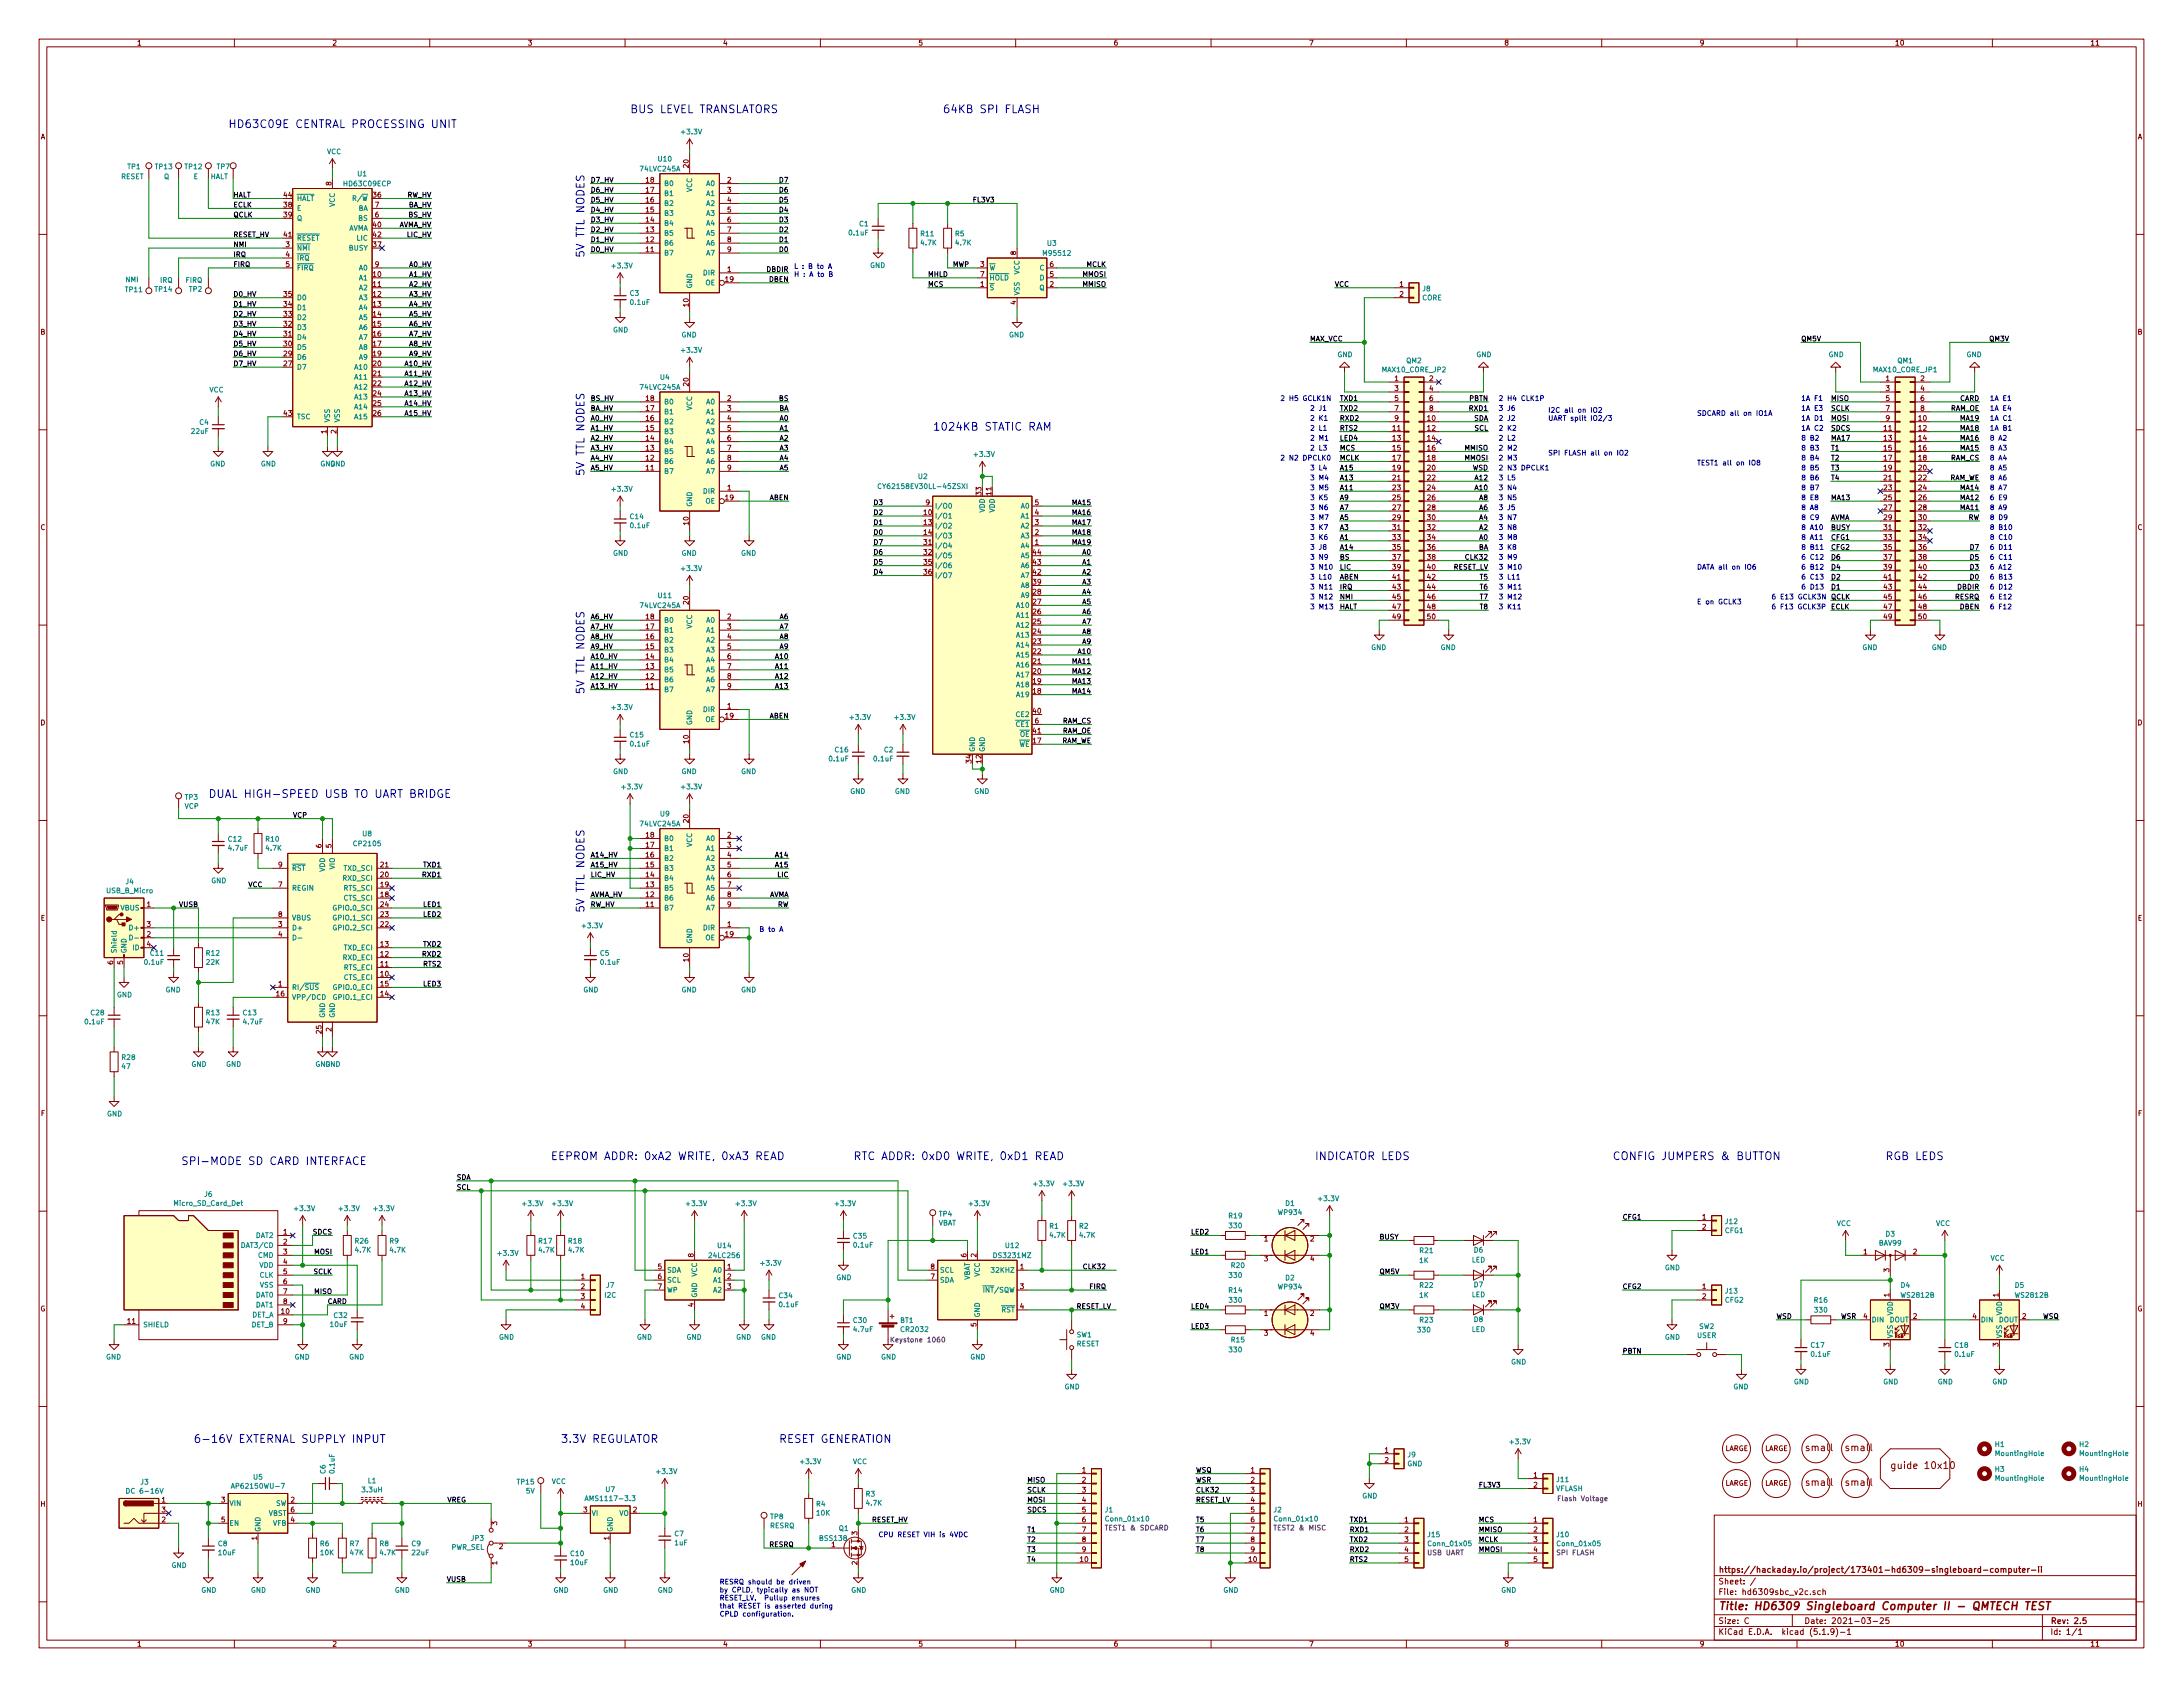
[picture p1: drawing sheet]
<svg xmlns="http://www.w3.org/2000/svg" width="559mm" height="432mm" viewBox="0 0 559 432" stroke-linecap="round" stroke-linejoin="round" font-family="sans-serif">
<defs><g id="words">
<g font-size="2.8" fill="#0000c2">
<text x="161.3" y="29">BUS LEVEL TRANSLATORS</text>
<text x="241.3" y="29">64KB SPI FLASH</text>
<text x="58.4" y="32.8">HD63C09E CENTRAL PROCESSING UNIT</text>
<text x="149.6" y="66" transform="rotate(-90 149.6 66)">5V TTL NODES</text>
<text x="238.8" y="110.2">1024KB STATIC RAM</text>
<text x="149.6" y="121.9" transform="rotate(-90 149.6 121.9)">5V TTL NODES</text>
<text x="149.6" y="177.8" transform="rotate(-90 149.6 177.8)">5V TTL NODES</text>
<text x="53.3" y="204.2">DUAL HIGH-SPEED USB TO UART BRIDGE</text>
<text x="149.6" y="233.7" transform="rotate(-90 149.6 233.7)">5V TTL NODES</text>
<text x="49.9" y="298.2">SPI-MODE SD CARD INTERFACE</text>
<text x="141" y="296.9">EEPROM ADDR: 0xA2 WRITE, 0xA3 READ</text>
<text x="218.4" y="296.9">RTC ADDR: 0xD0 WRITE, 0xD1 READ</text>
<text x="336.5" y="296.9">INDICATOR LEDS</text>
<text x="412.7" y="296.9">CONFIG JUMPERS &amp; BUTTON</text>
<text x="482.6" y="296.9">RGB LEDS</text>
<text x="49.5" y="369.3">6-16V EXTERNAL SUPPLY INPUT</text>
<text x="143.5" y="369.3">3.3V REGULATOR</text>
<text x="199.4" y="369.3">RESET GENERATION</text>
</g>
<text font-size="2.8" fill="#840000" x="439.8" y="412.1">Title: HD6309 Singleboard Computer II - QMTECH TEST</text>
<g font-size="2.5" fill="#840000">
<text x="462.5" y="371.4">small</text>
<text x="472.7" y="371.4">small</text>
<text x="485.2" y="376">guide 10x10</text>
<text x="462.5" y="380.3">small</text>
<text x="472.7" y="380.3">small</text>
</g>
<g font-size="2.1" fill="#840000">
<text x="439.8" y="405.5">Sheet: /</text>
<text x="439.8" y="402.5">https://hackaday.io/project/173401-hd6309-singleboard-computer-ii</text>
<text x="439.8" y="408.2">File: hd6309sbc_v2c.sch</text>
<text x="439.8" y="418.4">KiCad E.D.A. kicad (5.1.9)-1</text>
<text x="439.8" y="415.6">Size: C</text>
<text x="461.8" y="415.6">Date: 2021-03-25</text>
<text x="524.8" y="415.6">Rev: 2.5</text>
<text x="524.8" y="418.4">Id: 1/1</text>
</g>
<g font-size="1.8" fill="#840000">
<text x="35" y="11.6">1</text>
<text x="85" y="11.6">2</text>
<text x="135" y="11.6">3</text>
<text x="185" y="11.6">4</text>
<text x="235" y="11.6">5</text>
<text x="285" y="11.6">6</text>
<text x="335" y="11.6">7</text>
<text x="385" y="11.6">8</text>
<text x="435" y="11.6">9</text>
<text x="485" y="11.6">10</text>
<text x="535" y="11.6">11</text>
<text x="10.4" y="35.6">A</text>
<text x="547.2" y="35.6">A</text>
<text x="84.8" y="47.5" transform="rotate(-90 84.8 47.5)">8</text>
<text x="165.4" y="46.7">18</text>
<text x="176.3" y="42.9" transform="rotate(-90 176.3 42.9)">20</text>
<text x="186.2" y="46.7">2</text>
<text x="72.7" y="53.1">38</text>
<text x="72.7" y="50.5">44</text>
<text x="95.6" y="50.5">36</text>
<text x="96" y="53.1">7</text>
<text x="165.4" y="51.8">16</text>
<text x="165.4" y="49.3">17</text>
<text x="186.2" y="49.3">3</text>
<text x="186.2" y="51.8">4</text>
<text x="72.7" y="55.6">39</text>
<text x="95.6" y="58.2">40</text>
<text x="96" y="55.6">6</text>
<text x="165.4" y="59.4">13</text>
<text x="165.4" y="56.9">14</text>
<text x="165.4" y="54.4">15</text>
<text x="186.2" y="54.4">5</text>
<text x="186.2" y="56.9">6</text>
<text x="186.2" y="59.4">7</text>
<text x="72.7" y="60.7">41</text>
<text x="73.2" y="63.2">3</text>
<text x="73.2" y="65.8">4</text>
<text x="95.6" y="63.2">37</text>
<text x="95.6" y="60.7">42</text>
<text x="165.4" y="64.5">11</text>
<text x="165.4" y="62">12</text>
<text x="186.2" y="62">8</text>
<text x="186.2" y="64.5">9</text>
<text x="260.1" y="65.3" transform="rotate(-90 260.1 65.3)">8</text>
<text x="73.2" y="68.3">5</text>
<text x="95.6" y="70.9">10</text>
<text x="96" y="68.3">9</text>
<text x="186.2" y="69.6">1</text>
<text x="251" y="68.3">3</text>
<text x="251" y="70.9">7</text>
<text x="268.8" y="70.9">5</text>
<text x="268.8" y="68.3">6</text>
<text x="72.7" y="75.9">35</text>
<text x="95.6" y="73.4">11</text>
<text x="95.6" y="75.9">12</text>
<text x="185.7" y="72.1">19</text>
<text x="251" y="73.4">1</text>
<text x="260.1" y="78" transform="rotate(-90 260.1 78)">4</text>
<text x="268.8" y="73.4">2</text>
<text x="358.3" y="73.4">1</text>
<text x="358.3" y="75.9">2</text>
<text x="72.7" y="83.6">32</text>
<text x="72.7" y="81">33</text>
<text x="72.7" y="78.5">34</text>
<text x="95.6" y="78.5">13</text>
<text x="95.6" y="81">14</text>
<text x="95.6" y="83.6">15</text>
<text x="176.3" y="78.4" transform="rotate(-90 176.3 78.4)">10</text>
<text x="10.4" y="85.6">B</text>
<text x="72.7" y="88.6">30</text>
<text x="72.7" y="86.1">31</text>
<text x="95.6" y="86.1">16</text>
<text x="95.6" y="88.6">17</text>
<text x="547.2" y="85.6">B</text>
<text x="72.7" y="93.7">27</text>
<text x="72.7" y="91.2">29</text>
<text x="95.6" y="91.2">19</text>
<text x="95.6" y="93.7">20</text>
<text x="95.6" y="96.3">21</text>
<text x="95.6" y="98.8">22</text>
<text x="95.6" y="101.3">24</text>
<text x="176.3" y="98.8" transform="rotate(-90 176.3 98.8)">20</text>
<text x="357" y="97.5">1</text>
<text x="357" y="100.1">3</text>
<text x="365.9" y="97.5">2</text>
<text x="365.9" y="100.1">4</text>
<text x="482.8" y="97.5">1</text>
<text x="482.8" y="100.1">3</text>
<text x="491.6" y="97.5">2</text>
<text x="491.6" y="100.1">4</text>
<text x="72.7" y="106.4">43</text>
<text x="95.6" y="103.9">25</text>
<text x="95.6" y="106.4">26</text>
<text x="165.4" y="107.7">16</text>
<text x="165.4" y="105.2">17</text>
<text x="165.4" y="102.6">18</text>
<text x="186.2" y="102.6">2</text>
<text x="186.2" y="105.2">3</text>
<text x="186.2" y="107.7">4</text>
<text x="357" y="102.6">5</text>
<text x="357" y="105.2">7</text>
<text x="357" y="107.7">9</text>
<text x="365.4" y="107.7">10</text>
<text x="365.9" y="102.6">6</text>
<text x="365.9" y="105.2">8</text>
<text x="482.8" y="102.6">5</text>
<text x="482.8" y="105.2">7</text>
<text x="482.8" y="107.7">9</text>
<text x="491.2" y="107.7">10</text>
<text x="491.6" y="102.6">6</text>
<text x="491.6" y="105.2">8</text>
<text x="83.6" y="111" transform="rotate(-90 83.6 111)">1</text>
<text x="86.1" y="111" transform="rotate(-90 86.1 111)">2</text>
<text x="165.4" y="112.8">14</text>
<text x="165.4" y="110.2">15</text>
<text x="186.2" y="110.2">5</text>
<text x="186.2" y="112.8">6</text>
<text x="356.5" y="110.2">11</text>
<text x="356.5" y="112.8">13</text>
<text x="365.4" y="110.2">12</text>
<text x="365.4" y="112.8">14</text>
<text x="482.3" y="110.2">11</text>
<text x="482.3" y="112.8">13</text>
<text x="491.2" y="110.2">12</text>
<text x="491.2" y="112.8">14</text>
<text x="165.4" y="117.9">12</text>
<text x="165.4" y="115.3">13</text>
<text x="186.2" y="115.3">7</text>
<text x="186.2" y="117.9">8</text>
<text x="356.5" y="115.3">15</text>
<text x="356.5" y="117.9">17</text>
<text x="365.4" y="115.3">16</text>
<text x="365.4" y="117.9">18</text>
<text x="482.3" y="115.3">15</text>
<text x="482.3" y="117.9">17</text>
<text x="491.2" y="115.3">16</text>
<text x="491.2" y="117.9">18</text>
<text x="165.4" y="120.4">11</text>
<text x="186.2" y="125.5">1</text>
<text x="186.2" y="120.4">9</text>
<text x="356.5" y="120.4">19</text>
<text x="356.5" y="122.9">21</text>
<text x="356.5" y="125.5">23</text>
<text x="365.4" y="120.4">20</text>
<text x="365.4" y="122.9">22</text>
<text x="365.4" y="125.5">24</text>
<text x="482.3" y="120.4">19</text>
<text x="482.3" y="122.9">21</text>
<text x="482.3" y="125.5">23</text>
<text x="491.2" y="120.4">20</text>
<text x="491.2" y="122.9">22</text>
<text x="491.2" y="125.5">24</text>
<text x="185.7" y="128">19</text>
<text x="236.5" y="131.8">10</text>
<text x="237" y="129.3">9</text>
<text x="251.2" y="126.7" transform="rotate(-90 251.2 126.7)">33</text>
<text x="253.7" y="126.7" transform="rotate(-90 253.7 126.7)">11</text>
<text x="264.9" y="131.8">4</text>
<text x="264.9" y="129.3">5</text>
<text x="356.5" y="128">25</text>
<text x="356.5" y="130.6">27</text>
<text x="365.4" y="128">26</text>
<text x="365.4" y="130.6">28</text>
<text x="482.3" y="128">25</text>
<text x="482.3" y="130.6">27</text>
<text x="491.2" y="128">26</text>
<text x="491.2" y="130.6">28</text>
<text x="10.4" y="135.6">C</text>
<text x="176.3" y="134.3" transform="rotate(-90 176.3 134.3)">10</text>
<text x="236.5" y="134.4">13</text>
<text x="236.5" y="136.9">14</text>
<text x="264.9" y="136.9">2</text>
<text x="264.9" y="134.4">3</text>
<text x="356.5" y="133.1">29</text>
<text x="356.5" y="135.6">31</text>
<text x="365.4" y="133.1">30</text>
<text x="365.4" y="135.6">32</text>
<text x="482.3" y="133.1">29</text>
<text x="482.3" y="135.6">31</text>
<text x="491.2" y="133.1">30</text>
<text x="491.2" y="135.6">32</text>
<text x="547.2" y="135.6">C</text>
<text x="236.5" y="139.4">31</text>
<text x="236.5" y="142">32</text>
<text x="264.5" y="142">44</text>
<text x="264.9" y="139.4">1</text>
<text x="356.5" y="138.2">33</text>
<text x="356.5" y="140.7">35</text>
<text x="356.5" y="143.3">37</text>
<text x="365.4" y="138.2">34</text>
<text x="365.4" y="140.7">36</text>
<text x="365.4" y="143.3">38</text>
<text x="482.3" y="138.2">33</text>
<text x="482.3" y="140.7">35</text>
<text x="482.3" y="143.3">37</text>
<text x="491.2" y="138.2">34</text>
<text x="491.2" y="140.7">36</text>
<text x="491.2" y="143.3">38</text>
<text x="236.5" y="144.5">35</text>
<text x="236.5" y="147.1">36</text>
<text x="264.5" y="149.6">39</text>
<text x="264.5" y="147.1">42</text>
<text x="264.5" y="144.5">43</text>
<text x="356.5" y="145.8">39</text>
<text x="356.5" y="148.3">41</text>
<text x="365.4" y="145.8">40</text>
<text x="365.4" y="148.3">42</text>
<text x="482.3" y="145.8">39</text>
<text x="482.3" y="148.3">41</text>
<text x="491.2" y="145.8">40</text>
<text x="491.2" y="148.3">42</text>
<text x="176.3" y="154.6" transform="rotate(-90 176.3 154.6)">20</text>
<text x="264.5" y="154.7">27</text>
<text x="264.5" y="152.1">28</text>
<text x="356.5" y="150.9">43</text>
<text x="356.5" y="153.4">45</text>
<text x="356.5" y="156">47</text>
<text x="365.4" y="150.9">44</text>
<text x="365.4" y="153.4">46</text>
<text x="365.4" y="156">48</text>
<text x="482.3" y="150.9">43</text>
<text x="482.3" y="153.4">45</text>
<text x="482.3" y="156">47</text>
<text x="491.2" y="150.9">44</text>
<text x="491.2" y="153.4">46</text>
<text x="491.2" y="156">48</text>
<text x="165.4" y="161">17</text>
<text x="165.4" y="158.5">18</text>
<text x="186.2" y="158.5">2</text>
<text x="186.2" y="161">3</text>
<text x="264.5" y="159.8">25</text>
<text x="264.5" y="157.2">26</text>
<text x="356.5" y="158.5">49</text>
<text x="365.4" y="158.5">50</text>
<text x="482.3" y="158.5">49</text>
<text x="491.2" y="158.5">50</text>
<text x="165.4" y="166.1">15</text>
<text x="165.4" y="163.6">16</text>
<text x="186.2" y="163.6">4</text>
<text x="186.2" y="166.1">5</text>
<text x="264.5" y="167.4">22</text>
<text x="264.5" y="164.8">23</text>
<text x="264.5" y="162.3">24</text>
<text x="165.4" y="173.7">12</text>
<text x="165.4" y="171.2">13</text>
<text x="165.4" y="168.7">14</text>
<text x="186.2" y="168.7">6</text>
<text x="186.2" y="171.2">7</text>
<text x="186.2" y="173.7">8</text>
<text x="264.5" y="172.5">20</text>
<text x="264.5" y="169.9">21</text>
<text x="165.4" y="176.3">11</text>
<text x="186.2" y="176.3">9</text>
<text x="264.5" y="177.5">18</text>
<text x="264.5" y="175">19</text>
<text x="10.4" y="185.6">D</text>
<text x="185.7" y="183.9">19</text>
<text x="186.2" y="181.4">1</text>
<text x="264.5" y="182.6">40</text>
<text x="264.9" y="185.2">6</text>
<text x="547.2" y="185.6">D</text>
<text x="176.3" y="190.2" transform="rotate(-90 176.3 190.2)">10</text>
<text x="264.5" y="190.2">17</text>
<text x="264.5" y="187.7">41</text>
<text x="248.7" y="195.3" transform="rotate(-90 248.7 195.3)">34</text>
<text x="251.2" y="195.3" transform="rotate(-90 251.2 195.3)">12</text>
<text x="165.4" y="214.4">18</text>
<text x="176.3" y="210.5" transform="rotate(-90 176.3 210.5)">20</text>
<text x="186.2" y="214.4">2</text>
<text x="71.3" y="222">9</text>
<text x="82.3" y="217" transform="rotate(-90 82.3 217)">6</text>
<text x="84.8" y="217" transform="rotate(-90 84.8 217)">5</text>
<text x="97.5" y="222">21</text>
<text x="165.4" y="222">15</text>
<text x="165.4" y="219.5">16</text>
<text x="165.4" y="216.9">17</text>
<text x="186.2" y="216.9">3</text>
<text x="186.2" y="219.5">4</text>
<text x="186.2" y="222">5</text>
<text x="71.3" y="227.1">7</text>
<text x="97.5" y="227.1">19</text>
<text x="97.5" y="224.5">20</text>
<text x="165.4" y="227.1">13</text>
<text x="165.4" y="224.5">14</text>
<text x="186.2" y="224.5">6</text>
<text x="186.2" y="227.1">7</text>
<text x="37.6" y="232.2">1</text>
<text x="97.5" y="229.6">18</text>
<text x="97.5" y="232.2">24</text>
<text x="165.4" y="232.2">11</text>
<text x="165.4" y="229.6">12</text>
<text x="186.2" y="229.6">8</text>
<text x="186.2" y="232.2">9</text>
<text x="10.4" y="235.6">E</text>
<text x="37.6" y="239.8">2</text>
<text x="37.6" y="237.2">3</text>
<text x="71.3" y="237.2">3</text>
<text x="71.3" y="239.8">4</text>
<text x="71.3" y="234.7">8</text>
<text x="97.5" y="237.2">22</text>
<text x="97.5" y="234.7">23</text>
<text x="185.7" y="239.8">19</text>
<text x="186.2" y="237.2">1</text>
<text x="547.2" y="235.6">E</text>
<text x="37.6" y="242.3">4</text>
<text x="97.5" y="244.9">12</text>
<text x="97.5" y="242.3">13</text>
<text x="29" y="246.9" transform="rotate(-90 29 246.9)">6</text>
<text x="31.5" y="246.9" transform="rotate(-90 31.5 246.9)">5</text>
<text x="97.5" y="249.9">10</text>
<text x="97.5" y="247.4">11</text>
<text x="176.3" y="246.1" transform="rotate(-90 176.3 246.1)">10</text>
<text x="70.8" y="255">16</text>
<text x="71.3" y="252.5">1</text>
<text x="97.5" y="255">14</text>
<text x="97.5" y="252.5">15</text>
<text x="82.3" y="264.5" transform="rotate(-90 82.3 264.5)">25</text>
<text x="84.8" y="264" transform="rotate(-90 84.8 264)">2</text>
<text x="10.5" y="285.6">F</text>
<text x="547.3" y="285.6">F</text>
<text x="72.5" y="316">1</text>
<text x="323.6" y="317.8">1</text>
<text x="335.4" y="317.8">2</text>
<text x="435.8" y="312.2">1</text>
<text x="435.8" y="314.7">2</text>
<text x="72.5" y="318.5">2</text>
<text x="72.5" y="321.1">3</text>
<text x="72.5" y="323.6">4</text>
<text x="177.5" y="321.8" transform="rotate(-90 177.5 321.8)">8</text>
<text x="247.4" y="321.8" transform="rotate(-90 247.4 321.8)">6</text>
<text x="249.9" y="321.8" transform="rotate(-90 249.9 321.8)">2</text>
<text x="323.6" y="322.8">3</text>
<text x="335.4" y="322.8">4</text>
<text x="477" y="321.1">1</text>
<text x="489.7" y="321.1">2</text>
<text x="72.5" y="326.1">5</text>
<text x="72.5" y="328.7">6</text>
<text x="148.7" y="327.4">1</text>
<text x="148.7" y="329.9">2</text>
<text x="168.4" y="324.9">5</text>
<text x="168.4" y="327.4">6</text>
<text x="168.4" y="329.9">7</text>
<text x="186.2" y="324.9">1</text>
<text x="186.2" y="327.4">2</text>
<text x="186.2" y="329.9">3</text>
<text x="238.3" y="327.4">7</text>
<text x="238.3" y="324.9">8</text>
<text x="261.1" y="324.9">1</text>
<text x="261.1" y="329.9">3</text>
<text x="435.8" y="329.9">1</text>
<text x="483.6" y="325.6" transform="rotate(-90 483.6 325.6)">3</text>
<text x="10.3" y="335.6">G</text>
<text x="72.5" y="331.2">7</text>
<text x="72.5" y="333.8">8</text>
<text x="148.7" y="332.5">3</text>
<text x="148.7" y="335">4</text>
<text x="177.5" y="334.5" transform="rotate(-90 177.5 334.5)">4</text>
<text x="261.1" y="335">4</text>
<text x="435.8" y="332.5">2</text>
<text x="483.6" y="332" transform="rotate(-90 483.6 332)">1</text>
<text x="511.6" y="332" transform="rotate(-90 511.6 332)">1</text>
<text x="547.1" y="335.6">G</text>
<text x="32.7" y="338.8">11</text>
<text x="72.1" y="336.3">10</text>
<text x="72.5" y="338.8">9</text>
<text x="249.9" y="339.6" transform="rotate(-90 249.9 339.6)">5</text>
<text x="323.6" y="336.8">1</text>
<text x="323.6" y="341.9">3</text>
<text x="335.4" y="336.8">2</text>
<text x="335.4" y="341.9">4</text>
<text x="477" y="337.6">4</text>
<text x="489.7" y="337.6">2</text>
<text x="505" y="337.6">4</text>
<text x="517.7" y="337.6">2</text>
<text x="483.6" y="344.7" transform="rotate(-90 483.6 344.7)">3</text>
<text x="511.6" y="344.7" transform="rotate(-90 511.6 344.7)">3</text>
<text x="354.5" y="371.9">1</text>
<text x="441.5" y="371.4">LARGE</text>
<text x="451.7" y="371.4">LARGE</text>
<text x="277" y="376.9">1</text>
<text x="320.2" y="376.9">1</text>
<text x="354.5" y="374.4">2</text>
<text x="277" y="379.5">2</text>
<text x="277" y="382">3</text>
<text x="320.2" y="379.5">2</text>
<text x="320.2" y="382">3</text>
<text x="392.6" y="378.2">1</text>
<text x="392.6" y="380.7">2</text>
<text x="441.5" y="380.3">LARGE</text>
<text x="451.7" y="380.3">LARGE</text>
<text x="10.4" y="385.6">H</text>
<text x="41.4" y="384.6">1</text>
<text x="41.4" y="389.6">2</text>
<text x="41.4" y="387.1">3</text>
<text x="56.7" y="384.6">3</text>
<text x="56.7" y="389.6">5</text>
<text x="74.4" y="384.6">2</text>
<text x="74.4" y="389.6">4</text>
<text x="74.4" y="387.1">6</text>
<text x="149.4" y="387.1">3</text>
<text x="162.1" y="387.1">2</text>
<text x="277" y="384.6">4</text>
<text x="277" y="387.1">5</text>
<text x="277" y="389.6">6</text>
<text x="320.2" y="384.6">4</text>
<text x="320.2" y="387.1">5</text>
<text x="320.2" y="389.6">6</text>
<text x="359.6" y="389.6">1</text>
<text x="392.6" y="389.6">1</text>
<text x="547.2" y="385.6">H</text>
<text x="65.8" y="394.2" transform="rotate(-90 65.8 394.2)">1</text>
<text x="127.3" y="390.4" transform="rotate(-90 127.3 390.4)">3</text>
<text x="156" y="394.2" transform="rotate(-90 156 394.2)">1</text>
<text x="212.9" y="396">1</text>
<text x="219.5" y="392.9" transform="rotate(-90 219.5 392.9)">3</text>
<text x="277" y="392.2">7</text>
<text x="277" y="394.7">8</text>
<text x="320.2" y="392.2">7</text>
<text x="320.2" y="394.7">8</text>
<text x="359.6" y="392.2">2</text>
<text x="359.6" y="394.7">3</text>
<text x="392.6" y="392.2">2</text>
<text x="392.6" y="394.7">3</text>
<text x="127.3" y="400.5" transform="rotate(-90 127.3 400.5)">1</text>
<text x="127.8" y="396.5">2</text>
<text x="219.5" y="400.5" transform="rotate(-90 219.5 400.5)">2</text>
<text x="276.5" y="399.8">10</text>
<text x="277" y="397.3">9</text>
<text x="319.7" y="399.8">10</text>
<text x="320.2" y="397.3">9</text>
<text x="359.6" y="397.3">4</text>
<text x="359.6" y="399.8">5</text>
<text x="392.6" y="397.3">4</text>
<text x="392.6" y="399.8">5</text>
<text x="35" y="421.4">1</text>
<text x="85" y="421.4">2</text>
<text x="135" y="421.4">3</text>
<text x="185" y="421.4">4</text>
<text x="235" y="421.4">5</text>
<text x="285" y="421.4">6</text>
<text x="335" y="421.4">7</text>
<text x="385" y="421.4">8</text>
<text x="435" y="421.4">9</text>
<text x="485" y="421.4">10</text>
<text x="535" y="421.4">11</text>
</g>
<g font-size="1.8" fill="#008484">
<text x="174.6" y="34.4">+3.3V</text>
<text x="83.7" y="39.5">VCC</text>
<text x="168.6" y="41.3">U10</text>
<text x="30.9" y="45.8">RESET</text>
<text x="32.7" y="43.3">TP1</text>
<text x="39.8" y="43.3">TP13</text>
<text x="42" y="45.8">Q</text>
<text x="47.4" y="43.3">TP12</text>
<text x="49.6" y="45.8">E</text>
<text x="53.8" y="45.8">HALT</text>
<text x="55.5" y="43.3">TP7</text>
<text x="88.3" y="47.7">HD63C09ECP</text>
<text x="91.6" y="45.1">U1</text>
<text x="164.1" y="43.9">74LVC245A</text>
<text x="169.9" y="47.6">B0</text>
<text x="180.9" y="47.6">A0</text>
<text x="75.9" y="54">E</text>
<text x="75.9" y="51.4">HALT</text>
<text x="85.7" y="53" transform="rotate(-90 85.7 53)">VCC</text>
<text x="90.8" y="51.4">R/W</text>
<text x="91.7" y="54">BA</text>
<text x="169.9" y="52.7">B2</text>
<text x="169.9" y="50.2">B1</text>
<text x="177.2" y="49.2" transform="rotate(-90 177.2 49.2)">VCC</text>
<text x="180.9" y="50.2">A1</text>
<text x="180.9" y="52.7">A2</text>
<text x="75.9" y="56.5">Q</text>
<text x="89" y="59.1">AVMA</text>
<text x="91.8" y="56.5">BS</text>
<text x="169.9" y="57.8">B4</text>
<text x="169.9" y="55.2">B3</text>
<text x="180.9" y="55.2">A3</text>
<text x="180.9" y="57.8">A4</text>
<text x="220" y="57.9">C1</text>
<text x="75.9" y="64.1">NMI</text>
<text x="75.9" y="61.6">RESET</text>
<text x="89.3" y="64.1">BUSY</text>
<text x="91.4" y="61.6">LIC</text>
<text x="169.9" y="65.4">B7</text>
<text x="169.9" y="62.9">B6</text>
<text x="169.9" y="60.3">B5</text>
<text x="180.9" y="60.3">A5</text>
<text x="180.9" y="62.9">A6</text>
<text x="180.9" y="65.4">A7</text>
<text x="217.4" y="60.2">0.1uF</text>
<text x="235.7" y="60.5">R11</text>
<text x="235.8" y="62.8">4.7K</text>
<text x="244.6" y="60.5">R5</text>
<text x="244.7" y="62.8">4.7K</text>
<text x="267.3" y="65.5">M95512</text>
<text x="268.1" y="62.9">U3</text>
<text x="75.9" y="66.7">IRQ</text>
<text x="75.9" y="69.2">FIRQ</text>
<text x="92" y="71.8">A1</text>
<text x="92" y="69.2">A0</text>
<text x="156.8" y="68.7">+3.3V</text>
<text x="180.1" y="70.5">DIR</text>
<text x="222.7" y="68.6">GND</text>
<text x="253.2" y="69.2">W</text>
<text x="253.2" y="71.8">HOLD</text>
<text x="261" y="70.3" transform="rotate(-90 261 70.3)">VCC</text>
<text x="266.2" y="71.8">D</text>
<text x="266.2" y="69.2">C</text>
<text x="32.2" y="74.8">TP11</text>
<text x="32.2" y="72.2">NMI</text>
<text x="39.7" y="74.7">TP14</text>
<text x="41" y="72.4">IRQ</text>
<text x="47.5" y="72.4">FIRQ</text>
<text x="48.4" y="74.7">TP2</text>
<text x="75.9" y="76.8">D0</text>
<text x="92" y="74.3">A2</text>
<text x="92" y="76.8">A3</text>
<text x="161.3" y="75.7">C3</text>
<text x="177.2" y="73.9" transform="rotate(-90 177.2 73.9)">GND</text>
<text x="180.6" y="73">OE</text>
<text x="253.2" y="74.3">S</text>
<text x="261" y="75.7" transform="rotate(-90 261 75.7)">VSS</text>
<text x="266.1" y="74.3">Q</text>
<text x="364" y="76.9">CORE</text>
<text x="364.2" y="74.5">J8</text>
<text x="75.9" y="81.9">D2</text>
<text x="75.9" y="79.4">D1</text>
<text x="92" y="79.4">A4</text>
<text x="92" y="81.9">A5</text>
<text x="161.5" y="78">0.1uF</text>
<text x="75.9" y="89.5">D5</text>
<text x="75.9" y="87">D4</text>
<text x="75.9" y="84.5">D3</text>
<text x="92" y="84.5">A6</text>
<text x="92" y="87">A7</text>
<text x="92" y="89.5">A8</text>
<text x="156.9" y="85.1">GND</text>
<text x="174.4" y="86.4">GND</text>
<text x="258.3" y="86.4">GND</text>
<text x="75.9" y="94.6">D7</text>
<text x="75.9" y="92.1">D6</text>
<text x="91" y="94.6">A10</text>
<text x="92" y="92.1">A9</text>
<text x="174.6" y="90.3">+3.3V</text>
<text x="342.3" y="91.4">GND</text>
<text x="353.9" y="95.3">MAX10_CORE_JP2</text>
<text x="360" y="93">QM2</text>
<text x="377.9" y="91.4">GND</text>
<text x="468.1" y="91.4">GND</text>
<text x="479.6" y="95.3">MAX10_CORE_JP1</text>
<text x="485.8" y="93">QM1</text>
<text x="503.4" y="91.4">GND</text>
<text x="53.6" y="100.4">VCC</text>
<text x="91" y="97.2">A11</text>
<text x="91" y="99.7">A12</text>
<text x="164.1" y="99.7">74LVC245A</text>
<text x="169.1" y="97.2">U4</text>
<text x="75.9" y="107.3">TSC</text>
<text x="91" y="102.2">A13</text>
<text x="91" y="104.8">A14</text>
<text x="91" y="107.3">A15</text>
<text x="169.9" y="106">B1</text>
<text x="169.9" y="103.5">B0</text>
<text x="177.2" y="105.1" transform="rotate(-90 177.2 105.1)">VCC</text>
<text x="180.9" y="103.5">A0</text>
<text x="180.9" y="106">A1</text>
<text x="49.1" y="111">22uF</text>
<text x="51.1" y="108.7">C4</text>
<text x="84.5" y="108.2" transform="rotate(-90 84.5 108.2)">VSS</text>
<text x="87" y="108.2" transform="rotate(-90 87 108.2)">VSS</text>
<text x="169.9" y="113.7">B4</text>
<text x="169.9" y="111.1">B3</text>
<text x="169.9" y="108.6">B2</text>
<text x="180.9" y="108.6">A2</text>
<text x="180.9" y="111.1">A3</text>
<text x="180.9" y="113.7">A4</text>
<text x="53.8" y="119.4">GND</text>
<text x="66.8" y="119.4">GND</text>
<text x="82" y="119.4">GND</text>
<text x="84.5" y="119.4">GND</text>
<text x="169.9" y="118.7">B6</text>
<text x="169.9" y="116.2">B5</text>
<text x="180.9" y="116.2">A5</text>
<text x="180.9" y="118.7">A6</text>
<text x="249.5" y="116.9">+3.3V</text>
<text x="156.8" y="125.8">+3.3V</text>
<text x="169.9" y="121.3">B7</text>
<text x="180.9" y="121.3">A7</text>
<text x="226" y="125.1">CY62158EV30LL-45ZSXI</text>
<text x="235.1" y="122.6">U2</text>
<text x="177.2" y="129.8" transform="rotate(-90 177.2 129.8)">GND</text>
<text x="180.1" y="126.4">DIR</text>
<text x="180.6" y="128.9">OE</text>
<text x="239.3" y="130.2">I/O0</text>
<text x="252.1" y="131.2" transform="rotate(-90 252.1 131.2)">VDD</text>
<text x="254.6" y="131.2" transform="rotate(-90 254.6 131.2)">VDD</text>
<text x="261.4" y="130.2">A0</text>
<text x="161.4" y="132.9">C14</text>
<text x="161.5" y="135.2">0.1uF</text>
<text x="239.3" y="132.7">I/O1</text>
<text x="239.3" y="135.3">I/O2</text>
<text x="239.3" y="137.8">I/O3</text>
<text x="261.4" y="137.8">A3</text>
<text x="261.4" y="135.3">A2</text>
<text x="261.4" y="132.7">A1</text>
<text x="156.9" y="142.2">GND</text>
<text x="174.4" y="142.2">GND</text>
<text x="189.7" y="142.2">GND</text>
<text x="239.3" y="140.3">I/O4</text>
<text x="239.3" y="142.9">I/O5</text>
<text x="261.4" y="140.3">A4</text>
<text x="261.4" y="142.9">A5</text>
<text x="174.6" y="146.2">+3.3V</text>
<text x="239.3" y="145.4">I/O6</text>
<text x="239.3" y="148">I/O7</text>
<text x="261.4" y="148">A7</text>
<text x="261.4" y="145.4">A6</text>
<text x="164.1" y="155.6">74LVC245A</text>
<text x="168.6" y="153.1">U11</text>
<text x="260.4" y="155.6">A10</text>
<text x="261.4" y="153">A9</text>
<text x="261.4" y="150.5">A8</text>
<text x="169.9" y="161.9">B1</text>
<text x="169.9" y="159.4">B0</text>
<text x="177.2" y="161" transform="rotate(-90 177.2 161)">VCC</text>
<text x="180.9" y="159.4">A0</text>
<text x="180.9" y="161.9">A1</text>
<text x="260.4" y="160.7">A12</text>
<text x="260.4" y="158.1">A11</text>
<text x="169.9" y="167">B3</text>
<text x="169.9" y="164.5">B2</text>
<text x="180.9" y="164.5">A2</text>
<text x="180.9" y="167">A3</text>
<text x="260.4" y="165.7">A14</text>
<text x="260.4" y="163.2">A13</text>
<text x="351" y="166.4">GND</text>
<text x="368.8" y="166.4">GND</text>
<text x="476.7" y="166.4">GND</text>
<text x="494.5" y="166.4">GND</text>
<text x="169.9" y="172.1">B5</text>
<text x="169.9" y="169.5">B4</text>
<text x="180.9" y="169.5">A4</text>
<text x="180.9" y="172.1">A5</text>
<text x="260.4" y="173.4">A17</text>
<text x="260.4" y="170.8">A16</text>
<text x="260.4" y="168.3">A15</text>
<text x="169.9" y="177.2">B7</text>
<text x="169.9" y="174.6">B6</text>
<text x="180.9" y="174.6">A6</text>
<text x="180.9" y="177.2">A7</text>
<text x="260.4" y="178.4">A19</text>
<text x="260.4" y="175.9">A18</text>
<text x="156.8" y="181.7">+3.3V</text>
<text x="177.2" y="185.7" transform="rotate(-90 177.2 185.7)">GND</text>
<text x="180.1" y="182.2">DIR</text>
<text x="180.6" y="184.8">OE</text>
<text x="217.8" y="184.3">+3.3V</text>
<text x="229.2" y="184.3">+3.3V</text>
<text x="260.2" y="183.5">CE2</text>
<text x="161.4" y="188.7">C15</text>
<text x="161.5" y="191.1">0.1uF</text>
<text x="260.2" y="186.1">CE1</text>
<text x="260.8" y="191.1">WE</text>
<text x="261.1" y="188.6">OE</text>
<text x="212.3" y="194.9">0.1uF</text>
<text x="213.8" y="192.6">C16</text>
<text x="223.8" y="194.9">0.1uF</text>
<text x="226.4" y="192.6">C2</text>
<text x="249.6" y="192.5" transform="rotate(-90 249.6 192.5)">GND</text>
<text x="252.1" y="192.5" transform="rotate(-90 252.1 192.5)">GND</text>
<text x="156.9" y="198.1">GND</text>
<text x="159.3" y="202">+3.3V</text>
<text x="174.4" y="198.1">GND</text>
<text x="174.6" y="202">+3.3V</text>
<text x="189.7" y="198.1">GND</text>
<text x="217.6" y="203.2">GND</text>
<text x="229.1" y="203.2">GND</text>
<text x="249.4" y="203.2">GND</text>
<text x="47.3" y="207">VCP</text>
<text x="47.4" y="204.7">TP3</text>
<text x="169.1" y="209">U9</text>
<text x="58.5" y="215.4">C12</text>
<text x="68.1" y="215.4">R10</text>
<text x="92.9" y="214">U8</text>
<text x="164.1" y="211.5">74LVC245A</text>
<text x="169.9" y="215.3">B0</text>
<text x="180.9" y="215.3">A0</text>
<text x="58.6" y="217.7">4.7uF</text>
<text x="68.2" y="217.7">4.7K</text>
<text x="90.8" y="216.6">CP2105</text>
<text x="169.9" y="220.3">B2</text>
<text x="169.9" y="217.8">B1</text>
<text x="177.2" y="216.8" transform="rotate(-90 177.2 216.8)">VCC</text>
<text x="180.9" y="217.8">A1</text>
<text x="180.9" y="220.3">A2</text>
<text x="32.2" y="226.3">J4</text>
<text x="54.1" y="226.1">GND</text>
<text x="74.7" y="228">REGIN</text>
<text x="74.7" y="222.9">RST</text>
<text x="83.2" y="223.2" transform="rotate(-90 83.2 223.2)">VDD</text>
<text x="85.7" y="222.5" transform="rotate(-90 85.7 222.5)">VIO</text>
<text x="87.8" y="225.4">RXD_SCI</text>
<text x="88" y="228">RTS_SCI</text>
<text x="88" y="222.9">TXD_SCI</text>
<text x="169.9" y="228">B5</text>
<text x="169.9" y="225.4">B4</text>
<text x="169.9" y="222.9">B3</text>
<text x="180.9" y="222.9">A3</text>
<text x="180.9" y="225.4">A4</text>
<text x="180.9" y="228">A5</text>
<text x="27.4" y="228.6">USB_B_Micro</text>
<text x="30.9" y="233">VBUS</text>
<text x="85.7" y="233">GPIO.0_SCI</text>
<text x="88" y="230.5">CTS_SCI</text>
<text x="169.9" y="233">B7</text>
<text x="169.9" y="230.5">B6</text>
<text x="180.9" y="230.5">A6</text>
<text x="180.9" y="233">A7</text>
<text x="33.5" y="238.1">D+</text>
<text x="74.7" y="238.1">D+</text>
<text x="74.7" y="235.6">VBUS</text>
<text x="85.7" y="238.1">GPIO.2_SCI</text>
<text x="85.7" y="235.6">GPIO.1_SCI</text>
<text x="149.2" y="237.6">+3.3V</text>
<text x="180.1" y="238.1">DIR</text>
<text x="29.8" y="244.1" transform="rotate(-90 29.8 244.1)">Shield</text>
<text x="32.4" y="244.1" transform="rotate(-90 32.4 244.1)">GND</text>
<text x="34" y="243.2">ID</text>
<text x="38.6" y="244.6">C11</text>
<text x="52.9" y="244.6">R12</text>
<text x="87.8" y="245.7">RXD_ECI</text>
<text x="88" y="243.2">TXD_ECI</text>
<text x="153.7" y="244.6">C5</text>
<text x="177.2" y="241.6" transform="rotate(-90 177.2 241.6)">GND</text>
<text x="180.6" y="240.7">OE</text>
<text x="37.1" y="246.9">0.1uF</text>
<text x="52.9" y="246.9">22K</text>
<text x="88" y="250.8">CTS_ECI</text>
<text x="88" y="248.3">RTS_ECI</text>
<text x="153.8" y="246.9">0.1uF</text>
<text x="29.9" y="255.3">GND</text>
<text x="42.4" y="254">GND</text>
<text x="74.7" y="253.4">RI/SUS</text>
<text x="74.7" y="255.9">VPP/DCD</text>
<text x="85.7" y="255.9">GPIO.1_ECI</text>
<text x="85.7" y="253.4">GPIO.0_ECI</text>
<text x="149.3" y="254">GND</text>
<text x="174.4" y="254">GND</text>
<text x="189.7" y="254">GND</text>
<text x="21.8" y="262.2">0.1uF</text>
<text x="23.3" y="259.9">C28</text>
<text x="52.9" y="259.9">R13</text>
<text x="52.9" y="262.2">47K</text>
<text x="62.3" y="259.9">C13</text>
<text x="62.4" y="262.2">4.7uF</text>
<text x="83.2" y="260.6" transform="rotate(-90 83.2 260.6)">GND</text>
<text x="85.7" y="260.6" transform="rotate(-90 85.7 260.6)">GND</text>
<text x="31.3" y="271.3">R28</text>
<text x="31.3" y="273.6">47</text>
<text x="49" y="273">GND</text>
<text x="57.9" y="273">GND</text>
<text x="80.7" y="273">GND</text>
<text x="83.3" y="273">GND</text>
<text x="27.4" y="285.8">GND</text>
<text x="264.7" y="303.6">+3.3V</text>
<text x="272.4" y="303.6">+3.3V</text>
<text x="44.8" y="308.6">Micro_SD_Card_Det</text>
<text x="52.4" y="306.3">J6</text>
<text x="75.5" y="310">+3.3V</text>
<text x="86.9" y="310">+3.3V</text>
<text x="95.8" y="310">+3.3V</text>
<text x="133.9" y="308.7">+3.3V</text>
<text x="141.6" y="308.7">+3.3V</text>
<text x="175.8" y="308.7">+3.3V</text>
<text x="188.5" y="308.7">+3.3V</text>
<text x="213.9" y="308.7">+3.3V</text>
<text x="240.4" y="311.4">TP4</text>
<text x="248.2" y="308.7">+3.3V</text>
<text x="314.6" y="311.8">R19</text>
<text x="327.3" y="311">WP934</text>
<text x="329.1" y="308.7">D1</text>
<text x="337.6" y="307.4">+3.3V</text>
<text x="65.5" y="316.9">DAT2</text>
<text x="218.5" y="317">C35</text>
<text x="240.1" y="313.7">VBAT</text>
<text x="268.7" y="314.5">R1</text>
<text x="268.8" y="316.8">4.7K</text>
<text x="276.3" y="314.5">R2</text>
<text x="276.5" y="316.8">4.7K</text>
<text x="314.8" y="314.4">330</text>
<text x="441.6" y="315.6">CFG1</text>
<text x="441.7" y="313.3">J12</text>
<text x="470.1" y="313.8">VCC</text>
<text x="482.8" y="316.5">D3</text>
<text x="495.5" y="313.8">VCC</text>
<text x="62.4" y="319.4">DAT3/CD</text>
<text x="66.1" y="321.9">CMD</text>
<text x="91" y="318.3">R26</text>
<text x="91" y="320.6">4.7K</text>
<text x="99.8" y="318.3">R9</text>
<text x="99.9" y="320.6">4.7K</text>
<text x="127.6" y="321.4">+3.3V</text>
<text x="137.9" y="318.3">R17</text>
<text x="138" y="320.6">4.7K</text>
<text x="145.6" y="318.3">R18</text>
<text x="145.6" y="320.6">4.7K</text>
<text x="181.8" y="322">24LC256</text>
<text x="183.8" y="319.5">U14</text>
<text x="194.9" y="324">+3.3V</text>
<text x="218.6" y="319.3">0.1uF</text>
<text x="254.6" y="322">DS3231MZ</text>
<text x="257.5" y="319.5">U12</text>
<text x="363.4" y="323.3">1K</text>
<text x="363.5" y="320.7">R21</text>
<text x="376.7" y="323.1">LED</text>
<text x="377.3" y="320.6">D6</text>
<text x="481" y="318.8">BAV99</text>
<text x="509.5" y="322.7">VCC</text>
<text x="66.4" y="324.5">VDD</text>
<text x="66.5" y="327">CLK</text>
<text x="66.6" y="329.6">VSS</text>
<text x="155.2" y="329.6">J7</text>
<text x="170.7" y="325.8">SDA</text>
<text x="170.7" y="328.3">SCL</text>
<text x="178.4" y="326.8" transform="rotate(-90 178.4 326.8)">VCC</text>
<text x="182.7" y="325.8">A0</text>
<text x="182.7" y="328.3">A1</text>
<text x="214.1" y="327.7">GND</text>
<text x="240.5" y="328.3">SDA</text>
<text x="240.5" y="325.8">SCL</text>
<text x="248.3" y="327.9" transform="rotate(-90 248.3 327.9)">VBAT</text>
<text x="250.8" y="326.8" transform="rotate(-90 250.8 326.8)">VCC</text>
<text x="254.2" y="325.8">32KHZ</text>
<text x="314.8" y="327.1">330</text>
<text x="315.2" y="324.5">R20</text>
<text x="329.1" y="327.7">D2</text>
<text x="363.5" y="329.6">R22</text>
<text x="377.3" y="329.5">D7</text>
<text x="426.2" y="325.1">GND</text>
<text x="486.6" y="329.6">D4</text>
<text x="515.8" y="329.6">D5</text>
<text x="65.5" y="332.1">DAT0</text>
<text x="65.5" y="334.6">DAT1</text>
<text x="154.8" y="332.2">I2C</text>
<text x="170.7" y="330.8">WP</text>
<text x="178.4" y="332.2" transform="rotate(-90 178.4 332.2)">GND</text>
<text x="182.7" y="330.8">A2</text>
<text x="199.5" y="332.3">C34</text>
<text x="199.6" y="334.6">0.1uF</text>
<text x="252.3" y="330.8">INT/SQW</text>
<text x="256.3" y="335.9">RST</text>
<text x="314.6" y="330.9">R14</text>
<text x="314.8" y="333.4">330</text>
<text x="327.3" y="330">WP934</text>
<text x="363.4" y="332.2">1K</text>
<text x="376.7" y="332">LED</text>
<text x="441.6" y="333.4">CFG2</text>
<text x="441.7" y="331.1">J13</text>
<text x="464.5" y="333.4">R16</text>
<text x="464.6" y="336">330</text>
<text x="486.8" y="332.2">WS2812B</text>
<text x="516.1" y="332.2">WS2812B</text>
<text x="36.6" y="339.7">SHIELD</text>
<text x="64.3" y="337.2">DET_A</text>
<text x="64.3" y="339.7">DET_B</text>
<text x="84.6" y="339.6">10uF</text>
<text x="85.5" y="337.3">C32</text>
<text x="218.5" y="338.6">C30</text>
<text x="218.6" y="340.9">4.7uF</text>
<text x="230.5" y="338.6">BT1</text>
<text x="230.9" y="340.9">CR2032</text>
<text x="250.8" y="337.3" transform="rotate(-90 250.8 337.3)">GND</text>
<text x="363" y="341">330</text>
<text x="363.5" y="338.5">R23</text>
<text x="376.7" y="340.9">LED</text>
<text x="377.3" y="338.4">D8</text>
<text x="435" y="340.2">SW2</text>
<text x="479" y="338.5">DIN</text>
<text x="483.7" y="338.5">DOUT</text>
<text x="484.5" y="336.7" transform="rotate(-90 484.5 336.7)">VDD</text>
<text x="507" y="338.5">DIN</text>
<text x="511.6" y="338.5">DOUT</text>
<text x="512.4" y="336.7" transform="rotate(-90 512.4 336.7)">VDD</text>
<text x="27.1" y="348">GND</text>
<text x="75.4" y="348">GND</text>
<text x="89.4" y="348">GND</text>
<text x="127.7" y="342.9">GND</text>
<text x="163" y="342.9">GND</text>
<text x="175.7" y="342.9">GND</text>
<text x="188.4" y="342.9">GND</text>
<text x="194.8" y="342.9">GND</text>
<text x="214.1" y="348">GND</text>
<text x="225.5" y="348">GND</text>
<text x="248.4" y="348">GND</text>
<text x="275.5" y="344.6">RESET</text>
<text x="275.6" y="342.3">SW1</text>
<text x="314.8" y="346.1">330</text>
<text x="315.2" y="343.6">R15</text>
<text x="426.2" y="342.9">GND</text>
<text x="434.4" y="342.5">USER</text>
<text x="463.6" y="345">C17</text>
<text x="463.7" y="347.3">0.1uF</text>
<text x="484.5" y="342.6" transform="rotate(-90 484.5 342.6)">VSS</text>
<text x="500.5" y="345">C18</text>
<text x="500.6" y="347.3">0.1uF</text>
<text x="512.4" y="342.6" transform="rotate(-90 512.4 342.6)">VSS</text>
<text x="386.8" y="349.2">GND</text>
<text x="272.5" y="355.6">GND</text>
<text x="443.7" y="355.6">GND</text>
<text x="459.2" y="354.3">GND</text>
<text x="482" y="354.3">GND</text>
<text x="496" y="354.3">GND</text>
<text x="510" y="354.3">GND</text>
<text x="386.7" y="369.7">+3.3V</text>
<text x="510.8" y="370.4">H1</text>
<text x="532.4" y="370.4">H2</text>
<text x="83.3" y="377.2" transform="rotate(-90 83.3 377.2)">C6</text>
<text x="85.6" y="377" transform="rotate(-90 85.6 377)">0.1uF</text>
<text x="168.2" y="377.3">+3.3V</text>
<text x="205.1" y="374.8">+3.3V</text>
<text x="218.3" y="374.8">VCC</text>
<text x="360.2" y="375.3">GND</text>
<text x="360.4" y="373">J9</text>
<text x="510.8" y="376.7">H3</text>
<text x="511.1" y="372.7">MountingHole</text>
<text x="532.4" y="376.7">H4</text>
<text x="532.7" y="372.7">MountingHole</text>
<text x="33.1" y="382.3">DC 6-16V</text>
<text x="36" y="380">J3</text>
<text x="60.1" y="381">AP62150WU-7</text>
<text x="64.9" y="378.7">U5</text>
<text x="92.8" y="382">3.3uH</text>
<text x="94.2" y="379.7">L1</text>
<text x="132.4" y="380">TP15</text>
<text x="134.7" y="382.3">5V</text>
<text x="141.2" y="379.8">VCC</text>
<text x="155.1" y="381.9">U7</text>
<text x="221.7" y="383.1">R3</text>
<text x="348.7" y="383.5">GND</text>
<text x="398.2" y="381.7">VFLASH</text>
<text x="398.6" y="379.3">J11</text>
<text x="511.1" y="379">MountingHole</text>
<text x="532.7" y="379">MountingHole</text>
<text x="58.7" y="385.4">VIN</text>
<text x="68.7" y="388">VBST</text>
<text x="70.6" y="385.4">SW</text>
<text x="150.7" y="384.2">AMS1117-3.3</text>
<text x="151.4" y="388">VI</text>
<text x="158.5" y="388">VO</text>
<text x="197.2" y="388.8">TP8</text>
<text x="209" y="385.6">R4</text>
<text x="209.1" y="387.9">10K</text>
<text x="221.8" y="385.4">4.7K</text>
<text x="282.9" y="387.1">J1</text>
<text x="283.3" y="389.4">Conn_01x10</text>
<text x="326.1" y="387.1">J2</text>
<text x="326.5" y="389.4">Conn_01x10</text>
<text x="55.9" y="395.8">C8</text>
<text x="58.7" y="390.5">EN</text>
<text x="66.7" y="392.2" transform="rotate(-90 66.7 392.2)">GND</text>
<text x="69.9" y="390.5">VFB</text>
<text x="82" y="395.8">R6</text>
<text x="89.6" y="395.8">R7</text>
<text x="97.2" y="395.8">R8</text>
<text x="105.4" y="395.8">C9</text>
<text x="120.6" y="394.4">JP3</text>
<text x="156.8" y="392.2" transform="rotate(-90 156.8 392.2)">GND</text>
<text x="172.7" y="393.2">C7</text>
<text x="172.7" y="395.5">1uF</text>
<text x="197.1" y="391.2">RESRQ</text>
<text x="210" y="394.4">BSS138</text>
<text x="214.8" y="391.8">Q1</text>
<text x="365.5" y="393.4">J15</text>
<text x="365.9" y="395.8">Conn_01x05</text>
<text x="398.6" y="393.4">J10</text>
<text x="398.9" y="395.8">Conn_01x05</text>
<text x="43.9" y="401.3">GND</text>
<text x="56" y="398.1">10uF</text>
<text x="82.1" y="398.1">10K</text>
<text x="89.7" y="398.1">47K</text>
<text x="97.4" y="398.1">4.7K</text>
<text x="105.5" y="398.1">22uF</text>
<text x="115.5" y="396.7">PWR_SEL</text>
<text x="146.1" y="398.3">C10</text>
<text x="146.2" y="400.6">10uF</text>
<text x="51.5" y="407.7">GND</text>
<text x="64.2" y="407.7">GND</text>
<text x="78.2" y="407.7">GND</text>
<text x="101" y="407.7">GND</text>
<text x="141.7" y="407.7">GND</text>
<text x="154.4" y="407.7">GND</text>
<text x="168.4" y="407.7">GND</text>
<text x="217.9" y="407.7">GND</text>
<text x="268.7" y="407.7">GND</text>
<text x="313.1" y="407.7">GND</text>
<text x="384.3" y="407.7">GND</text>
</g>
<g font-size="1.8">
<text x="151.1" y="46.7">D7_HV</text>
<text x="199.7" y="46.7">D7</text>
<text x="59.7" y="53.1">ECLK</text>
<text x="59.7" y="50.5">HALT</text>
<text x="104.1" y="50.5">RW_HV</text>
<text x="104.5" y="53.1">BA_HV</text>
<text x="151.1" y="49.3">D6_HV</text>
<text x="151.1" y="51.8">D5_HV</text>
<text x="199.7" y="49.3">D6</text>
<text x="199.7" y="51.8">D5</text>
<text x="248.9" y="51.8">FL3V3</text>
<text x="59.7" y="55.6">QCLK</text>
<text x="101.9" y="58.2">AVMA_HV</text>
<text x="104.6" y="55.6">BS_HV</text>
<text x="151.1" y="54.4">D4_HV</text>
<text x="151.1" y="56.9">D3_HV</text>
<text x="151.1" y="59.4">D2_HV</text>
<text x="199.7" y="54.4">D4</text>
<text x="199.7" y="56.9">D3</text>
<text x="199.7" y="59.4">D2</text>
<text x="59.7" y="60.7">RESET_HV</text>
<text x="59.7" y="63.2">NMI</text>
<text x="59.7" y="65.8">IRQ</text>
<text x="104.2" y="60.7">LIC_HV</text>
<text x="151.1" y="62">D1_HV</text>
<text x="151.1" y="64.5">D0_HV</text>
<text x="199.7" y="62">D1</text>
<text x="199.7" y="64.5">D0</text>
<text x="59.7" y="68.3">FIRQ</text>
<text x="104.8" y="70.9">A1_HV</text>
<text x="104.8" y="68.3">A0_HV</text>
<text x="196.3" y="69.6">DBDIR</text>
<text x="237.5" y="70.9">MHLD</text>
<text x="243.8" y="68.3">MWP</text>
<text x="277.2" y="70.9">MMOSI</text>
<text x="278.1" y="68.3">MCLK</text>
<text x="59.7" y="75.9">D0_HV</text>
<text x="104.8" y="73.4">A2_HV</text>
<text x="104.8" y="75.9">A3_HV</text>
<text x="196.9" y="72.1">DBEN</text>
<text x="237.5" y="73.4">MCS</text>
<text x="277.2" y="73.4">MMISO</text>
<text x="341.6" y="73.4">VCC</text>
<text x="59.7" y="78.5">D1_HV</text>
<text x="59.7" y="81">D2_HV</text>
<text x="59.7" y="83.6">D3_HV</text>
<text x="104.8" y="78.5">A4_HV</text>
<text x="104.8" y="81">A5_HV</text>
<text x="104.8" y="83.6">A6_HV</text>
<text x="59.7" y="86.1">D4_HV</text>
<text x="59.7" y="88.6">D5_HV</text>
<text x="104.8" y="86.1">A7_HV</text>
<text x="104.8" y="88.6">A8_HV</text>
<text x="335.3" y="87.4">MAX_VCC</text>
<text x="461" y="87.4">QM5V</text>
<text x="509.3" y="87.4">QM3V</text>
<text x="59.7" y="91.2">D6_HV</text>
<text x="59.7" y="93.7">D7_HV</text>
<text x="103.8" y="93.7">A10_HV</text>
<text x="104.8" y="91.2">A9_HV</text>
<text x="103.8" y="96.3">A11_HV</text>
<text x="103.8" y="98.8">A12_HV</text>
<text x="103.8" y="101.3">A13_HV</text>
<text x="103.8" y="103.9">A14_HV</text>
<text x="103.8" y="106.4">A15_HV</text>
<text x="151.1" y="102.6">BS_HV</text>
<text x="151.1" y="105.2">BA_HV</text>
<text x="151.1" y="107.7">A0_HV</text>
<text x="199.4" y="105.2">BA</text>
<text x="199.5" y="102.6">BS</text>
<text x="199.7" y="107.7">A0</text>
<text x="342.9" y="105.2">TXD2</text>
<text x="342.9" y="107.7">RXD2</text>
<text x="342.9" y="102.6">TXD1</text>
<text x="376.2" y="102.6">PBTN</text>
<text x="376.3" y="105.2">RXD1</text>
<text x="377.3" y="107.7">SDA</text>
<text x="468.6" y="102.6">MISO</text>
<text x="468.6" y="107.7">MOSI</text>
<text x="468.6" y="105.2">SCLK</text>
<text x="499.2" y="105.2">RAM_OE</text>
<text x="501.6" y="102.6">CARD</text>
<text x="502" y="107.7">MA19</text>
<text x="151.1" y="112.8">A2_HV</text>
<text x="151.1" y="110.2">A1_HV</text>
<text x="199.7" y="112.8">A2</text>
<text x="199.7" y="110.2">A1</text>
<text x="342.9" y="112.8">LED4</text>
<text x="342.9" y="110.2">RTS2</text>
<text x="377.5" y="110.2">SCL</text>
<text x="468.6" y="112.8">MA17</text>
<text x="468.6" y="110.2">SDCS</text>
<text x="502" y="110.2">MA18</text>
<text x="502" y="112.8">MA16</text>
<text x="151.1" y="117.9">A4_HV</text>
<text x="151.1" y="115.3">A3_HV</text>
<text x="199.7" y="117.9">A4</text>
<text x="199.7" y="115.3">A3</text>
<text x="342.9" y="117.9">MCLK</text>
<text x="342.9" y="115.3">MCS</text>
<text x="375" y="115.3">MMISO</text>
<text x="375" y="117.9">MMOSI</text>
<text x="468.6" y="115.3">T1</text>
<text x="468.6" y="117.9">T2</text>
<text x="499.3" y="117.9">RAM_CS</text>
<text x="502" y="115.3">MA15</text>
<text x="151.1" y="120.4">A5_HV</text>
<text x="199.7" y="120.4">A5</text>
<text x="342.9" y="125.5">A11</text>
<text x="342.9" y="120.4">A15</text>
<text x="342.9" y="122.9">A13</text>
<text x="376.9" y="120.4">WSD</text>
<text x="377.7" y="122.9">A12</text>
<text x="377.7" y="125.5">A10</text>
<text x="468.6" y="120.4">T3</text>
<text x="468.6" y="122.9">T4</text>
<text x="498.9" y="122.9">RAM_WE</text>
<text x="502" y="125.5">MA14</text>
<text x="196.9" y="128">ABEN</text>
<text x="223.5" y="131.8">D2</text>
<text x="223.5" y="129.3">D3</text>
<text x="274.7" y="129.3">MA15</text>
<text x="274.7" y="131.8">MA16</text>
<text x="342.9" y="130.6">A7</text>
<text x="342.9" y="128">A9</text>
<text x="378.7" y="128">A8</text>
<text x="378.7" y="130.6">A6</text>
<text x="468.6" y="128">MA13</text>
<text x="502" y="128">MA12</text>
<text x="502" y="130.6">MA11</text>
<text x="223.5" y="134.4">D1</text>
<text x="223.5" y="136.9">D0</text>
<text x="274.7" y="134.4">MA17</text>
<text x="274.7" y="136.9">MA18</text>
<text x="342.9" y="133.1">A5</text>
<text x="342.9" y="135.6">A3</text>
<text x="378.7" y="135.6">A2</text>
<text x="378.7" y="133.1">A4</text>
<text x="468.6" y="133.1">AVMA</text>
<text x="468.6" y="135.6">BUSY</text>
<text x="503.8" y="133.1">RW</text>
<text x="223.5" y="142">D6</text>
<text x="223.5" y="139.4">D7</text>
<text x="274.7" y="139.4">MA19</text>
<text x="277.1" y="142">A0</text>
<text x="342.9" y="140.7">A14</text>
<text x="342.9" y="143.3">BS</text>
<text x="342.9" y="138.2">A1</text>
<text x="375.4" y="143.3">CLK32</text>
<text x="378.4" y="140.7">BA</text>
<text x="378.7" y="138.2">A0</text>
<text x="468.6" y="138.2">CFG1</text>
<text x="468.6" y="140.7">CFG2</text>
<text x="468.6" y="143.3">D6</text>
<text x="504.5" y="140.7">D7</text>
<text x="504.5" y="143.3">D5</text>
<text x="223.5" y="147.1">D4</text>
<text x="223.5" y="144.5">D5</text>
<text x="277.1" y="147.1">A2</text>
<text x="277.1" y="149.6">A3</text>
<text x="277.1" y="144.5">A1</text>
<text x="342.9" y="145.8">LIC</text>
<text x="342.9" y="148.3">ABEN</text>
<text x="371.9" y="145.8">RESET_LV</text>
<text x="378.9" y="148.3">T5</text>
<text x="468.6" y="145.8">D4</text>
<text x="468.6" y="148.3">D2</text>
<text x="504.5" y="148.3">D0</text>
<text x="504.5" y="145.8">D3</text>
<text x="277.1" y="152.1">A4</text>
<text x="277.1" y="154.7">A5</text>
<text x="342.9" y="150.9">IRQ</text>
<text x="342.9" y="153.4">NMI</text>
<text x="342.9" y="156">HALT</text>
<text x="378.9" y="153.4">T7</text>
<text x="378.9" y="150.9">T6</text>
<text x="378.9" y="156">T8</text>
<text x="468.6" y="153.4">QCLK</text>
<text x="468.6" y="156">ECLK</text>
<text x="468.6" y="150.9">D1</text>
<text x="500.4" y="153.4">RESRQ</text>
<text x="501.1" y="150.9">DBDIR</text>
<text x="501.7" y="156">DBEN</text>
<text x="151.1" y="161">A7_HV</text>
<text x="151.1" y="158.5">A6_HV</text>
<text x="199.7" y="161">A7</text>
<text x="199.7" y="158.5">A6</text>
<text x="277.1" y="157.2">A6</text>
<text x="277.1" y="159.8">A7</text>
<text x="151.1" y="166.1">A9_HV</text>
<text x="151.1" y="163.6">A8_HV</text>
<text x="199.7" y="163.6">A8</text>
<text x="199.7" y="166.1">A9</text>
<text x="276.1" y="167.4">A10</text>
<text x="277.1" y="162.3">A8</text>
<text x="277.1" y="164.8">A9</text>
<text x="151.1" y="168.7">A10_HV</text>
<text x="151.1" y="173.7">A12_HV</text>
<text x="151.1" y="171.2">A11_HV</text>
<text x="198.7" y="173.7">A12</text>
<text x="198.7" y="171.2">A11</text>
<text x="198.7" y="168.7">A10</text>
<text x="274.7" y="169.9">MA11</text>
<text x="274.7" y="172.5">MA12</text>
<text x="151.1" y="176.3">A13_HV</text>
<text x="198.7" y="176.3">A13</text>
<text x="274.7" y="175">MA13</text>
<text x="274.7" y="177.5">MA14</text>
<text x="196.9" y="183.9">ABEN</text>
<text x="271.9" y="185.2">RAM_CS</text>
<text x="271.6" y="190.2">RAM_WE</text>
<text x="271.8" y="187.7">RAM_OE</text>
<text x="74.9" y="209.3">VCP</text>
<text x="108.5" y="222">TXD1</text>
<text x="151.1" y="222">A15_HV</text>
<text x="151.1" y="219.5">A14_HV</text>
<text x="198.7" y="222">A15</text>
<text x="198.7" y="219.5">A14</text>
<text x="63.5" y="227.1">VCC</text>
<text x="108.3" y="224.5">RXD1</text>
<text x="151.1" y="224.5">LIC_HV</text>
<text x="199.1" y="224.5">LIC</text>
<text x="45.9" y="232.2">VUSB</text>
<text x="108.5" y="232.2">LED1</text>
<text x="151.1" y="232.2">RW_HV</text>
<text x="151.1" y="229.6">AVMA_HV</text>
<text x="196.7" y="229.6">AVMA</text>
<text x="199" y="232.2">RW</text>
<text x="108.5" y="234.7">LED2</text>
<text x="108.3" y="244.9">RXD2</text>
<text x="108.5" y="242.3">TXD2</text>
<text x="108.5" y="247.4">RTS2</text>
<text x="108.5" y="252.5">LED3</text>
<text x="116.8" y="302">SDA</text>
<text x="116.8" y="304.5">SCL</text>
<text x="80.2" y="316">SDCS</text>
<text x="304.8" y="316">LED2</text>
<text x="353.1" y="317.2">BUSY</text>
<text x="415.3" y="312.2">CFG1</text>
<text x="80.6" y="321.1">MOSI</text>
<text x="304.8" y="321.1">LED1</text>
<text x="80.3" y="326.1">SCLK</text>
<text x="277.6" y="324.9">CLK32</text>
<text x="279" y="329.9">FIRQ</text>
<text x="353.1" y="326.1">QM5V</text>
<text x="415.3" y="329.9">CFG2</text>
<text x="80.6" y="331.2">MISO</text>
<text x="83.8" y="333.8">CARD</text>
<text x="275.3" y="335">RESET_LV</text>
<text x="304.8" y="335">LED4</text>
<text x="353.1" y="335">QM3V</text>
<text x="304.8" y="340.1">LED3</text>
<text x="454.7" y="337.6">WSD</text>
<text x="471.2" y="337.6">WSR</text>
<text x="522.8" y="337.6">WSQ</text>
<text x="415.3" y="346.5">PBTN</text>
<text x="306.1" y="376.9">WSQ</text>
<text x="262.9" y="379.5">MISO</text>
<text x="262.9" y="382">SCLK</text>
<text x="306.1" y="382">CLK32</text>
<text x="306.1" y="379.5">WSR</text>
<text x="378.5" y="380.7">FL3V3</text>
<text x="114.4" y="384.6">VREG</text>
<text x="223.1" y="389.6">RESET_HV</text>
<text x="262.9" y="384.6">MOSI</text>
<text x="262.9" y="387.1">SDCS</text>
<text x="306.1" y="384.6">RESET_LV</text>
<text x="306.1" y="389.6">T5</text>
<text x="345.4" y="389.6">TXD1</text>
<text x="378.5" y="389.6">MCS</text>
<text x="196.8" y="396">RESRQ</text>
<text x="262.9" y="392.2">T1</text>
<text x="262.9" y="394.7">T2</text>
<text x="306.1" y="392.2">T6</text>
<text x="306.1" y="394.7">T7</text>
<text x="345.4" y="394.7">TXD2</text>
<text x="345.4" y="392.2">RXD1</text>
<text x="378.5" y="392.2">MMISO</text>
<text x="378.5" y="394.7">MCLK</text>
<text x="262.9" y="397.3">T3</text>
<text x="262.9" y="399.8">T4</text>
<text x="306.1" y="397.3">T8</text>
<text x="345.4" y="399.8">RTS2</text>
<text x="345.4" y="397.3">RXD2</text>
<text x="378.5" y="397.3">MMOSI</text>
<text x="114.3" y="404.9">VUSB</text>
</g>
<g font-size="1.8" fill="#0000c2">
<text x="203.2" y="68.8">L : B to A</text>
<text x="203.2" y="70.9">H : A to B</text>
<text x="327.7" y="102.6">2 H5 GCLK1N</text>
<text x="335.3" y="105.2">2 J1</text>
<text x="335.3" y="107.7">2 K1</text>
<text x="383.5" y="107.7">2 J2</text>
<text x="383.5" y="105.2">3 J6</text>
<text x="383.5" y="102.6">2 H4 CLK1P</text>
<text x="396.2" y="105.6">I2C all on IO2</text>
<text x="396.2" y="107.7">UART split IO2/3</text>
<text x="434.3" y="106.4">SDCARD all on IO1A</text>
<text x="461" y="102.6">1A F1</text>
<text x="461" y="105.2">1A E3</text>
<text x="461" y="107.7">1A D1</text>
<text x="509.3" y="102.6">1A E1</text>
<text x="509.3" y="105.2">1A E4</text>
<text x="509.3" y="107.7">1A C1</text>
<text x="335.3" y="112.8">2 M1</text>
<text x="335.3" y="110.2">2 L1</text>
<text x="383.5" y="110.2">2 K2</text>
<text x="383.5" y="112.8">2 L2</text>
<text x="461" y="110.2">1A C2</text>
<text x="461" y="112.8">8 B2</text>
<text x="509.3" y="112.8">8 A2</text>
<text x="509.3" y="110.2">1A B1</text>
<text x="327.7" y="117.9">2 N2 DPCLK0</text>
<text x="335.3" y="115.3">2 L3</text>
<text x="383.5" y="117.9">2 M3</text>
<text x="383.5" y="115.3">2 M2</text>
<text x="396.2" y="116.6">SPI FLASH all on IO2</text>
<text x="434.3" y="119.1">TEST1 all on IO8</text>
<text x="461" y="115.3">8 B3</text>
<text x="461" y="117.9">8 B4</text>
<text x="509.3" y="117.9">8 A4</text>
<text x="509.3" y="115.3">8 A3</text>
<text x="335.3" y="120.4">3 L4</text>
<text x="335.3" y="122.9">3 M4</text>
<text x="335.3" y="125.5">3 M5</text>
<text x="383.5" y="120.4">2 N3 DPCLK1</text>
<text x="383.5" y="125.5">3 N4</text>
<text x="383.5" y="122.9">3 L5</text>
<text x="461" y="125.5">8 B7</text>
<text x="461" y="120.4">8 B5</text>
<text x="461" y="122.9">8 B6</text>
<text x="509.3" y="125.5">8 A7</text>
<text x="509.3" y="122.9">8 A6</text>
<text x="509.3" y="120.4">8 A5</text>
<text x="335.3" y="130.6">3 N6</text>
<text x="335.3" y="128">3 K5</text>
<text x="383.5" y="130.6">3 J5</text>
<text x="383.5" y="128">3 N5</text>
<text x="461" y="128">8 E8</text>
<text x="461" y="130.6">8 A8</text>
<text x="509.3" y="130.6">8 A9</text>
<text x="509.3" y="128">6 E9</text>
<text x="335.3" y="133.1">3 M7</text>
<text x="335.3" y="135.6">3 K7</text>
<text x="383.5" y="133.1">3 N7</text>
<text x="383.5" y="135.6">3 N8</text>
<text x="461" y="133.1">8 C9</text>
<text x="461" y="135.6">8 A10</text>
<text x="509.3" y="135.6">8 B10</text>
<text x="509.3" y="133.1">8 D9</text>
<text x="335.3" y="138.2">3 K6</text>
<text x="335.3" y="140.7">3 J8</text>
<text x="335.3" y="143.3">3 N9</text>
<text x="383.5" y="138.2">3 M8</text>
<text x="383.5" y="140.7">3 K8</text>
<text x="383.5" y="143.3">3 M9</text>
<text x="461" y="138.2">8 A11</text>
<text x="461" y="140.7">8 B11</text>
<text x="461" y="143.3">6 C12</text>
<text x="509.3" y="143.3">6 C11</text>
<text x="509.3" y="140.7">6 D11</text>
<text x="509.3" y="138.2">8 C10</text>
<text x="335.3" y="148.3">3 L10</text>
<text x="335.3" y="145.8">3 N10</text>
<text x="383.5" y="148.3">3 L11</text>
<text x="383.5" y="145.8">3 M10</text>
<text x="434.3" y="145.8">DATA all on IO6</text>
<text x="461" y="148.3">6 C13</text>
<text x="461" y="145.8">6 B12</text>
<text x="509.3" y="145.8">6 A12</text>
<text x="509.3" y="148.3">6 B13</text>
<text x="335.3" y="156">3 M13</text>
<text x="335.3" y="150.9">3 N11</text>
<text x="335.3" y="153.4">3 N12</text>
<text x="383.5" y="153.4">3 M12</text>
<text x="383.5" y="156">3 K11</text>
<text x="383.5" y="150.9">3 M11</text>
<text x="434.3" y="154.7">E on GCLK3</text>
<text x="453.4" y="156">6 F13 GCLK3P</text>
<text x="453.4" y="153.4">6 E13 GCLK3N</text>
<text x="461" y="150.9">6 D13</text>
<text x="509.3" y="153.4">6 E12</text>
<text x="509.3" y="156">6 F12</text>
<text x="509.3" y="150.9">6 D12</text>
<text x="194.3" y="238.5">B to A</text>
<text x="224.8" y="393.4">CPU RESET VIH is 4VDC</text>
<text x="184.1" y="405.5">RESRQ should be driven</text>
<text x="184.1" y="407.6">by CPLD, typically as NOT</text>
<text x="184.1" y="409.7">RESET_LV. Pullup ensures</text>
<text x="184.1" y="411.7">that RESET is asserted during</text>
<text x="184.1" y="413.8">CPLD configuration.</text>
</g>
<g font-size="1.8" fill="#840084">
<text x="228.8" y="343.6">Keystone 1060</text>
<text x="399.4" y="384.2">Flash Voltage</text>
<text x="283.3" y="391.7">TEST1 &amp; SDCARD</text>
<text x="326.6" y="391.7">TEST2 &amp; MISC</text>
<text x="365.5" y="398.1">USB UART</text>
<text x="398.6" y="398.1">SPI FLASH</text>
</g>
<g font-size="1.1" fill="#840000">
<text x="485" y="342.4">RGB</text>
<text x="512.9" y="342.4">RGB</text>
</g>
</g></defs>
<g fill="none" stroke="#840000" stroke-width=".26">
<path d="M10 10h538.8v411.8h-538.8zM12 12h534.8v407.8h-534.8zM60 10v2M110 10v2M160 10v2M210 10v2M260 10v2M310 10v2M360 10v2M410 10v2M460 10v2M510 10v2"/>
<path d="M536.5 11.6h.8M176.5 35.6v2.5M176.5 39.4v5.1M176.5 35.6l-.7 1.2M176.5 35.6l.8 1.2M10 60h2M38.1 43.2v2.5M45.7 43.2v2.5M53.3 43.2v2.5M59.7 43.2v2.5M74.9 48.3h20.3v60.9h-20.3zM85.1 40.6v2.6"/>
<path d="M85.1 45.7v2.6M85.1 40.6l-.8 1.3M85.1 40.6l.8 1.3M95.2 55.9h2.6M95.2 53.3h2.6M163.8 59.7h5.1M163.8 57.2h5.1M163.8 54.6h5.1M163.8 52.1h5.1M163.8 49.5h5.1M163.8 47h5.1M168.9 44.5h15.2v30.4h-15.2z"/>
<path d="M175.3 58.4h.6v2.6h1.9M175.9 58.4h1.3v2.6M184.1 59.7h5.1M184.1 57.2h5.1M184.1 54.6h5.1M184.1 52.1h5.1M184.1 49.5h5.1M184.1 47h5.1M224.8 55.9v2M224.8 58.9v2.1M232.7 58.4h2v5.1h-2zM233.7 57.2v1.2"/>
<path d="M241.6 58.4h2v5.1h-2zM242.6 57.2v1.2M546.8 60h2M38.1 71.1v2.6M45.7 71.1v2.6M53.3 71.1v2.6M72.4 68.6h2.5M72.4 63.5h2.5M72.4 66h2.5M95.2 68.6h2.6M158.7 69.9v2.5M158.7 73.7v2"/>
<path d="M158.7 76.7v2M158.7 69.9l-.7 1.2M158.7 69.9l.8 1.2M163.8 64.8h5.1M163.8 62.2h5.1M176.5 74.9v5.1M184.1 69.9h5.1M184.1 64.8h5.1M184.1 62.2h5.1M185.4 72.4h3.8M224.8 63.5v1.3h-1.3l1.3 1.2 1.3-1.2h-1.3M233.7 63.5v1.3"/>
<path d="M242.6 63.5v1.3M250.2 73.7h2.5M250.2 68.6h2.5M250.2 71.1h2.5M252.7 66h15.3v10.2h-15.3zM260.3 63.5v2.5M260.3 76.2v2.5M268 73.7h2.5M268 68.6h2.5M268 71.1h2.5M356.9 73.7h3.8M356.9 76.2h3.8"/>
<path d="M360.7 72.4h2.5v5.1h-2.5zM360.7 76.1h1.2v.2h-1.2zM360.7 73.5h1.2v.3h-1.2zM158.7 80v1.3h1.3l-1.3 1.3-1.2-1.3h1.2M176.5 81.3v1.3h-1.2l1.2 1.2 1.3-1.2h-1.3M176.5 91.4v2.6M176.5 95.3v5M176.5 91.4l-.7 1.3M176.5 91.4l.8 1.3M260.3 81.3v1.3h-1.2l1.2 1.2 1.3-1.2h-1.3M344.2 94h-1.3l1.3-1.3 1.2 1.3h-1.2v1.3M355.6 97.8h3.8"/>
<path d="M359.4 96.5h5.1v63.5h-5.1zM359.4 97.7h1.3v.2h-1.3zM363.2 97.7h1.3v.2h-1.3zM364.5 97.8h3.8M379.7 94h-1.2l1.2-1.3 1.3 1.3h-1.3v1.3M469.9 94h-1.3l1.3-1.3 1.3 1.3h-1.3v1.3M481.3 97.8h3.8M485.1 96.5h5.1v63.5h-5.1zM485.1 97.7h1.3v.2h-1.3zM488.9 97.7h1.3v.2h-1.3zM490.2 97.8h3.8M505.5 94h1.2l-1.2-1.3-1.3 1.3h1.3v1.3"/>
<path d="M10 110h2M55.9 114.3v1.3h-1.3l1.3 1.2 1.2-1.2h-1.2M55.9 101.6v2.5M55.9 106.7v2M55.9 109.7v2.1M55.9 101.6l.7 1.3M55.9 101.6l-.8 1.3M68.6 114.3v1.3h1.2l-1.2 1.2-1.3-1.2h1.3M83.8 114.3v1.3h1.3l-1.3 1.2-1.3-1.2h1.3M83.8 109.2v2.6M86.4 114.3v1.3h1.2l-1.2 1.2-1.3-1.2h1.3M86.4 109.2v2.6"/>
<path d="M163.8 108h5.1M163.8 110.5h5.1M163.8 113h5.1M163.8 115.6h5.1M163.8 118.1h5.1M163.8 102.9h5.1M163.8 105.4h5.1M168.9 100.3h15.2v30.5h-15.2zM175.3 114.3h.6v2.5h1.9M175.9 114.3h1.3v2.5M184.1 108h5.1M184.1 110.5h5.1"/>
<path d="M184.1 113h5.1M184.1 115.6h5.1M184.1 118.1h5.1M184.1 102.9h5.1M184.1 105.4h5.1M251.5 118.1l-.8 1.3M251.5 118.1v2.6M251.5 118.1l.7 1.3M355.6 108h3.8M355.6 110.5h3.8M355.6 113h3.8M355.6 115.6h3.8"/>
<path d="M355.6 118.1h3.8M355.6 100.3h3.8M355.6 102.9h3.8M355.6 105.4h3.8M359.4 102.7h1.3v.3h-1.3zM359.4 100.2h1.3v.3h-1.3zM359.4 118h1.3v.2h-1.3zM359.4 115.4h1.3v.3h-1.3zM359.4 112.9h1.3v.3h-1.3zM359.4 110.4h1.3v.2h-1.3zM359.4 107.8h1.3v.3h-1.3zM359.4 105.3h1.3v.2h-1.3z"/>
<path d="M363.2 102.7h1.3v.3h-1.3zM363.2 100.2h1.3v.3h-1.3zM363.2 118h1.3v.2h-1.3zM363.2 115.4h1.3v.3h-1.3zM363.2 112.9h1.3v.3h-1.3zM363.2 110.4h1.3v.2h-1.3zM363.2 107.8h1.3v.3h-1.3zM363.2 105.3h1.3v.2h-1.3zM364.5 108h3.8M364.5 110.5h3.8M364.5 113h3.8M364.5 115.6h3.8"/>
<path d="M364.5 118.1h3.8M364.5 100.3h3.8M364.5 102.9h3.8M364.5 105.4h3.8M481.3 108h3.8M481.3 110.5h3.8M481.3 113h3.8M481.3 115.6h3.8M481.3 118.1h3.8M481.3 100.3h3.8M481.3 102.9h3.8M481.3 105.4h3.8"/>
<path d="M485.1 102.7h1.3v.3h-1.3zM485.1 100.2h1.3v.3h-1.3zM485.1 118h1.3v.2h-1.3zM485.1 115.4h1.3v.3h-1.3zM485.1 112.9h1.3v.3h-1.3zM485.1 110.4h1.3v.2h-1.3zM485.1 107.8h1.3v.3h-1.3zM485.1 105.3h1.3v.2h-1.3zM488.9 102.7h1.3v.3h-1.3zM488.9 100.2h1.3v.3h-1.3zM488.9 118h1.3v.2h-1.3zM488.9 115.4h1.3v.3h-1.3z"/>
<path d="M488.9 112.9h1.3v.3h-1.3zM488.9 110.4h1.3v.2h-1.3zM488.9 107.8h1.3v.3h-1.3zM488.9 105.3h1.3v.2h-1.3zM490.2 108h3.8M490.2 110.5h3.8M490.2 113h3.8M490.2 115.6h3.8M490.2 118.1h3.8M490.2 100.3h3.8M490.2 102.9h3.8M490.2 105.4h3.8"/>
<path d="M546.8 110h2M158.7 137.2v1.2h1.3l-1.3 1.3-1.2-1.3h1.2M158.7 127v2.5M158.7 130.8v2M158.7 133.9v2M158.7 127l-.7 1.3M158.7 127l.8 1.3M163.8 120.7h5.1M176.5 137.2v1.2h-1.2l1.2 1.3 1.3-1.3h-1.3M176.5 130.8v5.1M184.1 120.7h5.1M184.1 125.7h5.1"/>
<path d="M185.4 128.3h3.8M191.8 137.2v1.2h-1.3l1.3 1.3 1.2-1.3h-1.2M236.2 129.5h2.6M238.8 127h25.4v66h-25.4zM264.2 139.7h2.5M264.2 137.2h2.5M264.2 134.6h2.5M264.2 132.1h2.5M264.2 129.5h2.5M355.6 120.7h3.8M355.6 123.2h3.8M355.6 125.7h3.8"/>
<path d="M355.6 128.3h3.8M355.6 130.8h3.8M355.6 133.4h3.8M355.6 135.9h3.8M355.6 138.4h3.8M359.4 133.2h1.3v.3h-1.3zM359.4 135.8h1.3v.2h-1.3zM359.4 138.3h1.3v.3h-1.3zM359.4 130.7h1.3v.2h-1.3zM359.4 125.6h1.3v.3h-1.3zM359.4 123.1h1.3v.2h-1.3zM359.4 120.5h1.3v.3h-1.3z"/>
<path d="M359.4 128.1h1.3v.3h-1.3zM363.2 133.2h1.3v.3h-1.3zM363.2 135.8h1.3v.2h-1.3zM363.2 138.3h1.3v.3h-1.3zM363.2 130.7h1.3v.2h-1.3zM363.2 125.6h1.3v.3h-1.3zM363.2 123.1h1.3v.2h-1.3zM363.2 120.5h1.3v.3h-1.3zM363.2 128.1h1.3v.3h-1.3zM364.5 120.7h3.8M364.5 123.2h3.8M364.5 125.7h3.8"/>
<path d="M364.5 128.3h3.8M364.5 130.8h3.8M364.5 133.4h3.8M364.5 135.9h3.8M364.5 138.4h3.8M481.3 120.7h3.8M481.3 123.2h3.8M481.3 125.7h3.8M481.3 128.3h3.8M481.3 130.8h3.8M481.3 133.4h3.8M481.3 135.9h3.8"/>
<path d="M481.3 138.4h3.8M485.1 133.2h1.3v.3h-1.3zM485.1 135.8h1.3v.2h-1.3zM485.1 138.3h1.3v.3h-1.3zM485.1 130.7h1.3v.2h-1.3zM485.1 125.6h1.3v.3h-1.3zM485.1 123.1h1.3v.2h-1.3zM485.1 120.5h1.3v.3h-1.3zM485.1 128.1h1.3v.3h-1.3zM488.9 133.2h1.3v.3h-1.3zM488.9 135.8h1.3v.2h-1.3zM488.9 138.3h1.3v.3h-1.3z"/>
<path d="M488.9 130.7h1.3v.2h-1.3zM488.9 125.6h1.3v.3h-1.3zM488.9 123.1h1.3v.2h-1.3zM488.9 120.5h1.3v.3h-1.3zM488.9 128.1h1.3v.3h-1.3zM490.2 120.7h3.8M490.2 123.2h3.8M490.2 125.7h3.8M490.2 128.3h3.8M490.2 130.8h3.8M490.2 133.4h3.8M490.2 135.9h3.8"/>
<path d="M490.2 138.4h3.8M10 160h2M163.8 158.8h5.1M168.9 156.2h15.2v30.5h-15.2zM176.5 147.3v2.6M176.5 151.1v5.1M176.5 147.3l-.7 1.3M176.5 147.3l.8 1.3M184.1 158.8h5.1M355.6 141h3.8M355.6 143.5h3.8M355.6 146.1h3.8"/>
<path d="M355.6 148.6h3.8M355.6 151.1h3.8M355.6 153.7h3.8M355.6 156.2h3.8M355.6 158.8h3.8M359.4 156.1h1.3v.2h-1.3zM359.4 158.6h1.3v.3h-1.3zM359.4 140.8h1.3v.3h-1.3zM359.4 143.4h1.3v.2h-1.3zM359.4 145.9h1.3v.3h-1.3zM359.4 148.5h1.3v.2h-1.3zM359.4 151h1.3v.3h-1.3z"/>
<path d="M359.4 153.5h1.3v.3h-1.3zM363.2 156.1h1.3v.2h-1.3zM363.2 158.6h1.3v.3h-1.3zM363.2 140.8h1.3v.3h-1.3zM363.2 143.4h1.3v.2h-1.3zM363.2 145.9h1.3v.3h-1.3zM363.2 148.5h1.3v.2h-1.3zM363.2 151h1.3v.3h-1.3zM363.2 153.5h1.3v.3h-1.3zM364.5 141h3.8M364.5 143.5h3.8M364.5 146.1h3.8"/>
<path d="M364.5 148.6h3.8M364.5 151.1h3.8M364.5 153.7h3.8M364.5 156.2h3.8M364.5 158.8h3.8M481.3 141h3.8M481.3 143.5h3.8M481.3 146.1h3.8M481.3 148.6h3.8M481.3 151.1h3.8M481.3 153.7h3.8M481.3 156.2h3.8"/>
<path d="M481.3 158.8h3.8M485.1 156.1h1.3v.2h-1.3zM485.1 158.6h1.3v.3h-1.3zM485.1 140.8h1.3v.3h-1.3zM485.1 143.4h1.3v.2h-1.3zM485.1 145.9h1.3v.3h-1.3zM485.1 148.5h1.3v.2h-1.3zM485.1 151h1.3v.3h-1.3zM485.1 153.5h1.3v.3h-1.3zM488.9 156.1h1.3v.2h-1.3zM488.9 158.6h1.3v.3h-1.3zM488.9 140.8h1.3v.3h-1.3z"/>
<path d="M488.9 143.4h1.3v.2h-1.3zM488.9 145.9h1.3v.3h-1.3zM488.9 148.5h1.3v.2h-1.3zM488.9 151h1.3v.3h-1.3zM488.9 153.5h1.3v.3h-1.3zM490.2 141h3.8M490.2 143.5h3.8M490.2 146.1h3.8M490.2 148.6h3.8M490.2 151.1h3.8M490.2 153.7h3.8M490.2 156.2h3.8"/>
<path d="M490.2 158.8h3.8M546.8 160h2M163.8 176.5h5.1M163.8 174h5.1M163.8 171.5h5.1M163.8 168.9h5.1M163.8 166.4h5.1M163.8 163.8h5.1M163.8 161.3h5.1M175.3 170.2h.6v2.5h1.9M175.9 170.2h1.3v2.5M184.1 176.5h5.1"/>
<path d="M184.1 174h5.1M184.1 171.5h5.1M184.1 168.9h5.1M184.1 166.4h5.1M184.1 163.8h5.1M184.1 161.3h5.1M353.1 161.3v1.3h-1.3l1.3 1.2 1.2-1.2h-1.2M370.8 161.3v1.3h-1.2l1.2 1.2 1.3-1.2h-1.3M478.8 161.3v1.3h-1.3l1.3 1.2 1.3-1.2h-1.3M496.6 161.3v1.3h-1.3l1.3 1.2 1.2-1.2h-1.2M158.7 193v1.3h1.3l-1.3 1.3-1.2-1.3h1.2M158.7 182.9v2.5"/>
<path d="M158.7 186.7v2M158.7 189.7v2.1M158.7 182.9l-.7 1.3M158.7 182.9l.8 1.3M176.5 193v1.3h-1.2l1.2 1.3 1.3-1.3h-1.3M176.5 186.7v5.1M184.1 181.6h5.1M185.4 184.2h3.8M191.8 193v1.3h-1.3l1.3 1.3 1.2-1.3h-1.2M219.7 198.1v1.3h-1.3l1.3 1.3 1.3-1.3h-1.3M219.7 185.4l-.8 1.3M219.7 185.4v2.6"/>
<path d="M219.7 190.5v2M219.7 193.5v2.1M219.7 185.4l.8 1.3M231.1 198.1v1.3h-1.2l1.2 1.3 1.3-1.3h-1.3M231.1 185.4l-.7 1.3M231.1 185.4v2.6M231.1 190.5v2M231.1 193.5v2.1M231.1 185.4l.8 1.3M251.5 198.1v1.3h-1.3l1.3 1.3 1.2-1.3h-1.2M264.2 185.4h2.5M10 210h2"/>
<path d="M45.7 204.5v2.5M55.9 213.4v2M55.9 216.4v2M65 213.4h2.1v5h-2.1zM66 212.1v1.3M66 218.4v1.3M73.7 218.4h22.8v43.2h-22.8zM82.5 214.6v3.8M85.1 214.6v3.8M161.3 203.2l-.8 1.3M161.3 203.2v2.5M161.3 203.2l.8 1.3"/>
<path d="M163.8 219.7h5.1M163.8 217.2h5.1M163.8 214.6h5.1M168.9 212.1h15.2v30.5h-15.2zM176.5 203.2v2.5M176.5 207v5.1M176.5 203.2l-.7 1.3M176.5 203.2l.8 1.3M184.1 219.7h5.1M184.1 217.2h5.1M184.1 214.6h5.1M546.8 210h2"/>
<path d="M26.7 229.9h10.1v15.2h-10.1zM27.1 231.6h3.3v.3l-.3 1h-2.8zM29.2 235.3h.6l.7 1.3h1.2M29.8 235.3h2.6M31.1 234.1h-.6l-1.3 1.2h-.6M36.1 239.9h.7v.3h-.7zM36.1 237.4h.7v.2h-.7zM36.1 232.3h.7v.2h-.7zM36.8 237.5h2.6M36.8 232.4h2.6M55.9 221v1.3h1.2l-1.2 1.2-1.3-1.2h1.3M69.8 237.5h3.9"/>
<path d="M69.8 227.3h3.9M69.8 222.3h3.9M69.8 235h3.9M96.5 237.5h3.8M96.5 232.4h3.8M96.5 229.9h3.8M96.5 227.3h3.8M96.5 224.8h3.8M96.5 222.3h3.8M96.5 235h3.8M151.1 238.8v2.5M151.1 238.8l-.7 1.2"/>
<path d="M151.1 238.8l.8 1.2M163.8 232.4h5.1M163.8 229.9h5.1M163.8 227.3h5.1M163.8 224.8h5.1M163.8 222.3h5.1M175.3 226.1h.6v2.5h1.9M175.9 226.1h1.3v2.5M184.1 237.5h5.1M184.1 232.4h5.1M184.1 229.9h5.1M184.1 227.3h5.1"/>
<path d="M184.1 224.8h5.1M184.1 222.3h5.1M10 260h2M29.2 245.1v2.6M29.2 257.8v2M31.6 244.3h.3v.8h-.3zM31.7 250.2v1.3h1.3l-1.3 1.2-1.2-1.2h1.2M31.7 245.1v2.6M36.1 242.4h.7v.3h-.7zM36.8 240h2.6M36.8 242.6h2.6M44.4 248.9v1.3h-1.2l1.2 1.3 1.3-1.3h-1.3"/>
<path d="M44.4 242.6v2M44.4 245.6v2.1M49.8 242.6h2v5.1h-2zM49.8 257.8h2v5.1h-2zM50.8 241.3v1.3M50.8 247.7v1.2M50.8 256.5v1.3M59.7 257.8v2M69.8 240h3.9M69.8 252.7h3.9M69.8 255.3h3.9M96.5 242.6h3.8"/>
<path d="M96.5 252.7h3.8M96.5 250.2h3.8M96.5 247.7h3.8M96.5 245.1h3.8M96.5 255.3h3.8M151.1 248.9v1.3h1.3l-1.3 1.3-1.2-1.3h1.2M151.1 242.6v2M151.1 245.6v2.1M176.5 248.9v1.3h-1.2l1.2 1.3 1.3-1.3h-1.3M176.5 242.6v5.1M185.4 240h3.8M191.8 248.9v1.3h-1.3l1.3 1.3 1.2-1.3h-1.2"/>
<path d="M546.8 260h2M28.2 269.2h2v5.1h-2zM29.2 260.9v2M29.2 268v1.2M29.2 274.3v1.3M50.8 268v1.2h1.3l-1.3 1.3-1.3-1.3h1.3M50.8 262.9v1.3M59.7 268v1.2h1.3l-1.3 1.3-1.3-1.3h1.3M59.7 260.9v2M82.5 268v1.2h1.3l-1.3 1.3-1.2-1.3h1.2M82.5 261.6v3.8M85.1 268v1.2h1.3l-1.3 1.3-1.3-1.3h1.3"/>
<path d="M85.1 261.6v3.8M29.2 280.7v1.2h1.3l-1.3 1.3-1.3-1.3h1.3M10 310h2M31.7 311.2h12.7l1.3 1.2h2.6v-1.2h1.2l3.8 3.8h7.7v20.3h-29.3zM35.6 311.2v-1.3h35.5v33h-35.5v-7.6M71.1 316.2h3.8M71.1 318.8h3.8M77.5 311.2l-.8 1.2M77.5 311.2v2.5M77.5 311.2l.7 1.2M87.9 316.2h2v5.1h-2zM88.9 311.2v2.5"/>
<path d="M88.9 315v1.2M88.9 311.2l-.8 1.2M88.9 311.2l.8 1.2M96.8 316.2h2v5.1h-2zM97.8 311.2v2.5M97.8 315v1.2M97.8 311.2l-.8 1.2M97.8 311.2l.8 1.2M134.9 316.2h2v5.1h-2zM135.9 309.9l-.8 1.3M135.9 309.9v2.5M135.9 315v1.2"/>
<path d="M135.9 309.9l.8 1.3M142.5 316.2h2v5.1h-2zM143.5 309.9v2.5M143.5 315v1.2M143.5 309.9l-.8 1.3M143.5 309.9l.8 1.3M177.8 309.9l-.8 1.3M177.8 309.9v2.5M177.8 309.9l.8 1.3M190.5 309.9l-.8 1.3M190.5 309.9v2.5M190.5 309.9l.8 1.3"/>
<path d="M215.9 309.9v2.5M215.9 315v2M215.9 318v2M215.9 309.9l-.8 1.3M215.9 309.9l.8 1.3M238.8 311.2v2.5M250.2 309.9l-.8 1.3M250.2 309.9v2.5M250.2 309.9l.8 1.3M265.7 312.4h2v5.1h-2zM266.7 304.8l-.8 1.3M266.7 304.8v2.5"/>
<path d="M266.7 311.2v1.2M266.7 317.5v1.3M266.7 304.8l.8 1.3M273.3 312.4h2v5.1h-2zM274.3 304.8l-.7 1.3M274.3 304.8v2.5M274.3 311.2v1.2M274.3 317.5v1.3M274.3 304.8l.8 1.3M312.4 316.2h1.3M313.7 315.2h5.1v2h-5.1zM318.8 316.2h1.2"/>
<path d="M322.6 316.2h15.2M328.9 316.2l2.6-1.2v2.5zM328.9 315v2.5M333.8 312.9v-.7h-.8h.8l-1.6 1.5M335 313.9v-.7h-.7h.7l-1.5 1.5M340.4 308.6l.7 1.3M340.4 308.6v2.6M340.4 308.6l-.8 1.3M360.7 317.5h1.2M361.9 316.5h5.1v2h-5.1zM367 317.5h1.3M374.6 317.5h7.7"/>
<path d="M377.2 316.2l2.5 1.3-2.5 1.3zM379.7 316.2v2.6M381.8 316v-.8h-.8h.8l-1.6 1.5M383 316v-.8h-.7h.7l-1.5 1.5M434.3 312.4h3.8M434.3 315h3.8M438.1 311.2h2.6v5h-2.6zM438.1 314.8h1.3v.3h-1.3zM438.1 312.3h1.3v.2h-1.3zM472.4 315l.8 1.2M472.4 315v2.5M472.4 315l-.7 1.2"/>
<path d="M497.8 315l.8 1.2M497.8 315v2.5M497.8 315l-.7 1.2M546.8 310h2M31.7 339.1h3.9M71.1 321.3h3.8M71.1 336.6h3.8M71.1 339.1h3.8M71.1 323.9h3.8M71.1 326.4h3.8M71.1 328.9h3.8M71.1 331.5h3.8"/>
<path d="M71.1 334h3.8M88.9 321.3v1.3M91.4 335.3v2M91.4 338.3v2.1M97.8 321.3v1.3M129.5 337.8v1.3h1.3l-1.3 1.3-1.2-1.3h1.2M129.5 322.6l-.7 1.3M129.5 322.6v2.5M129.5 322.6l.8 1.3M135.9 321.3v1.3M143.5 321.3v1.3M147.3 327.7h3.8"/>
<path d="M147.3 330.2h3.8M147.3 332.7h3.8M147.3 335.3h3.8M151.1 326.4h2.6v10.2h-2.6zM151.1 335.2h1.3v.2h-1.3zM151.1 332.6h1.3v.3h-1.3zM151.1 327.5h1.3v.3h-1.3zM151.1 330.1h1.3v.2h-1.3zM165.1 337.8v1.3h-1.3l1.3 1.3 1.3-1.3h-1.3M167.6 327.7h2.6M167.6 330.2h2.6M167.6 325.1h2.6"/>
<path d="M170.2 322.6h15.2v10.1h-15.2zM177.8 337.8v1.3h-1.3l1.3 1.3 1.3-1.3h-1.3M177.8 320v2.6M177.8 332.7v2.6M185.4 327.7h2.6M185.4 330.2h2.6M185.4 325.1h2.6M190.5 337.8v1.3h-1.3l1.3 1.3 1.3-1.3h-1.3M196.8 337.8v1.3h-1.2l1.2 1.3 1.3-1.3h-1.3M196.8 325.1l-.7 1.3M196.8 325.1v2.6M196.8 330.2v2"/>
<path d="M196.8 333.2v2.1M196.8 325.1l.8 1.3M215.9 322.6v1.3h1.3l-1.3 1.2-1.3-1.2h1.3M215.9 336.6v2M215.9 339.6v2M227.3 339.6v4.6h1.3l-1.3 1.2-1.2-1.2h1.2M227.3 335.3v3.3M227.8 336.9h1.1M228.3 336.4v1M237.5 327.7h2.5M237.5 325.1h2.5M240 322.6h20.3v15.2h-20.3z"/>
<path d="M247.6 320v2.6M250.2 320v2.6M250.2 337.8v2.6M260.3 330.2h2.6M260.3 335.3h2.6M260.3 325.1h2.6M274.3 337.8v2.6M312.4 335.3h1.3M312.4 321.3h1.3M313.7 339.3h5.1v2.1h-5.1zM313.7 334.3h5.1v2h-5.1zM313.7 320.3h5.1v2h-5.1z"/>
<path d="M318.8 335.3h1.2M318.8 321.3h1.2M322.6 335.3h15.2M322.6 321.3h15.2M328.9 335.3l2.6-1.3v2.6zM328.9 321.3l2.6-1.3v2.6zM328.9 320v2.6M328.9 334v2.6M328.9 339.1v2.5M333.8 332v-.8h-.8h.8l-1.6 1.5M335 333v-.8h-.7h.7l-1.5 1.6M360.7 335.3h1.2"/>
<path d="M360.7 326.4h1.2M361.9 325.4h5.1v2h-5.1zM361.9 334.3h5.1v2h-5.1zM367 335.3h1.3M367 326.4h1.3M374.6 335.3h7.7M374.6 326.4h7.7M377.2 325.1l2.5 1.3-2.5 1.3zM377.2 334l2.5 1.3-2.5 1.3zM379.7 325.1v2.6M379.7 334v2.6M381.8 324.9v-.8h-.8h.8l-1.6 1.5"/>
<path d="M381.8 333.8v-.8h-.8h.8l-1.6 1.5M383 324.9v-.8h-.7h.7l-1.5 1.5M383 333.8v-.8h-.7h.7l-1.5 1.5M428 337.8v1.3h1.3l-1.3 1.3-1.3-1.3h1.3M428 320v1.3h1.3l-1.3 1.3-1.3-1.3h1.3M434.3 330.2h3.8M434.3 332.7h3.8M438.1 328.9h2.6v5.1h-2.6zM438.1 332.6h1.3v.3h-1.3zM438.1 330.1h1.3v.2h-1.3zM462.3 337.8h1.2M463.5 336.8h5.1v2h-5.1z"/>
<path d="M468.6 337.8h1.3M476.2 337.8h2.6M476.2 321.3h15.3M478.8 332.7h10.1v10.2h-10.1zM480.1 320l2.5 1.3-2.5 1.3zM482.6 320v2.6M483.9 321.3v5.1M483.9 330.2v2.5M485.1 320l2.6 1.3-2.6 1.3zM486.2 339.3l-1.1 1.1v-.5M486.5 339.3h2.1l-1 2.1zM487.6 338.8v3.1"/>
<path d="M487.7 320v2.6M488.9 337.8h2.6M504.2 337.8h2.5M506.7 332.7h10.2v10.2h-10.2zM511.8 323.9v2.5M511.8 330.2v2.5M511.8 323.9l.8 1.2M511.8 323.9l-.8 1.2M514.1 339.3l-1 1.1v-.5M514.5 339.3h2l-1 2.1zM515.5 338.8v3.1M516.9 337.8h2.5"/>
<path d="M10 360h2M29.2 342.9v1.3h-1.3l1.3 1.2 1.3-1.2h-1.3M77.5 342.9v1.3h-1.3l1.3 1.2 1.2-1.2h-1.2M91.4 342.9v1.3h-1.2l1.2 1.2 1.3-1.2h-1.3M215.9 342.9v1.3h1.3l-1.3 1.2-1.3-1.2h1.3M250.2 342.9v1.3h1.3l-1.3 1.2-1.3-1.2h1.3M271.3 342.9h1.7M273 340.4v5M274.3 350.5v1.3h1.3l-1.3 1.3-1.3-1.3h1.3M274.3 345.4v2.6M312.4 340.4h1.3M318.8 340.4h1.2"/>
<path d="M322.6 340.4h15.2M328.9 340.4l2.6-1.3v2.5zM388.6 344.2v1.2h1.3l-1.3 1.3-1.3-1.3h1.3M431.8 346.7h2.5M434.3 345.4h5.1M436.9 343.7v1.7M439.4 346.7h2.6M445.8 350.5v1.3h-1.3l1.3 1.3 1.2-1.3h-1.2M461 349.3v1.2h1.3l-1.3 1.3-1.3-1.3h1.3M461 342.9v2M461 345.9v2.1M483.9 349.3v1.2h1.2l-1.2 1.3-1.3-1.3h1.3"/>
<path d="M483.9 342.9v2.5M485.1 340.4h.5M486.2 340.4l-1.1 1v-.5M486.5 341.4h2.1M497.8 349.3v1.2h1.3l-1.3 1.3-1.2-1.3h1.2M497.8 342.9v2M497.8 345.9v2.1M511.8 349.3v1.2h1.3l-1.3 1.3-1.3-1.3h1.3M511.8 342.9v2.5M513.1 340.4h.5M514.1 340.4l-1 1v-.5M514.5 341.4h2"/>
<path d="M546.8 360h2M81.3 379.7h2M84.3 379.7h2.1M138.4 379.7v2.6M170.2 378.5l-.8 1.2M170.2 378.5v2.5M170.2 378.5l.7 1.2M207 375.9l-.8 1.3M207 375.9v2.6M207 375.9l.8 1.3M219.7 375.9v2.6M219.7 379.7v1.3"/>
<path d="M219.7 375.9l-.8 1.3M219.7 375.9l.8 1.3M275.6 379.7h3.8M275.6 377.2h3.8M279.4 375.9h2.5v25.4h-2.5zM279.4 379.6h1.3v.3h-1.3zM279.4 377.1h1.3v.2h-1.3zM318.8 379.7h3.8M318.8 377.2h3.8M322.6 375.9h2.5v25.4h-2.5zM322.6 379.6h1.2v.3h-1.2zM322.6 377.1h1.2v.2h-1.2z"/>
<path d="M350.5 378.5v1.2h1.3l-1.3 1.3-1.3-1.3h1.3M353.1 372.1h3.8M353.1 374.7h3.8M356.9 370.8h2.5v5.1h-2.5zM356.9 374.5h1.2v.3h-1.2zM356.9 372h1.2v.2h-1.2zM388.6 370.8l-.7 1.3M388.6 370.8v2.6M388.6 370.8l.8 1.3M391.2 378.5h3.8M395 377.2h2.5v5.1h-2.5zM395 378.3h1.2v.3h-1.2z"/>
<path d="M468.8 369.5v1.6l.2 .2M468.8 378.4v1.6l.2 .2M478.9 378.4v1.6l.3 .2M478.9 369.5v1.6l.3 .2M483.9 370.8h12.7l2.5 2.6v5.1l-2.5 2.5h-12.7l-2.6-2.5v-5.1zM485 374.7v1.6l-.3 .2-.4-.1M485 374.8l-.5-.1-.3 .4 .1 .6 .7 .1M499.4 374.3l.3-.2a.96 .96 0 0 1 .6 .9 .96 .96 0 0 1-.6 .9l-.3-.2-.1-.5zM30.5 383.5h10.1v7.7h-10.1zM31.7 389.9h1.3l1.3-1.3 1.3 1.3h7.6M32.3 384.2l-.5 .2-.2 .3 .2 .6 .5 .1M37.5 389l-.7 .6"/>
<path d="M39.4 384.8h3.8M43.2 387.4h-6.4v2.2l-.6-.6M45.7 396.2v1.3h1.3l-1.3 1.3-1.3-1.3h1.3M53.3 393.7v2M53.3 396.7v2.1M55.9 384.8h2.5M55.9 389.9h2.5M58.4 382.3h15.3v10.1h-15.3zM66 392.4v2.6M73.7 384.8h2.5M73.7 389.9h2.5M73.7 387.4h2.5"/>
<path d="M79 393.7h2v5.1h-2zM80 392.4v1.3M80 398.8v1.3M86.6 393.7h2v5.1h-2zM87.6 392.4v1.3M87.6 398.8v1.3M91.4 384.8h1.3l.2-.4 .3-.2 .6 .2 .2 .4 .2-.4 .3-.2 .6 .2 .1 .4 .2-.4 .4-.2 .5 .2 .2 .4 .2-.4 .4-.2 .5 .2 .2 .4h1.3M92.5 383.8h.5M92.5 383.3h.5M93.5 383.8h.5M93.5 383.3h.5M94.2 393.7h2.1v5.1h-2.1z"/>
<path d="M94.5 383.8h.5M94.5 383.3h.5M95.2 392.4v1.3M95.2 398.8v1.3M95.5 383.8h.5M95.5 383.3h.5M96.5 383.8h.5M96.5 383.3h.5M97.5 383.8h.5M97.5 383.3h.5M102.9 393.7v2M102.9 396.7v2.1"/>
<path d="M125.2 395.2a2.26 2.26 0 0 0 0 2.8M125.7 388.6v2.6M125.7 398.8v2.5M126.2 395h3.3M143.5 381v2.5M143.5 396.2v2.1M143.5 399.3v2M143.5 381l.8 1.3M143.5 381l-.8 1.3M148.6 387.4h2.5M151.1 385.4h10.2v7h-10.2zM156.2 392.4v2.6"/>
<path d="M161.3 387.4h2.5M170.2 391.2v2M170.2 394.2v2M195.6 388.6v2.6M206 383.5h2v5.1h-2zM206 399.8l-3.3 3.3M207 382.3v1.2M207 388.6v1.3M212.1 396.2h5.3M217.4 394.3v3.8M217.9 396.2h1.8v5.1M217.9 394.5h2.6v3.5h-2.6"/>
<path d="M217.9 394v1M217.9 395.7v1M217.9 397.5v1M218.7 381h2v5.1h-2zM219.7 386.1v1.3M219.7 391.2v3.3M220 395.7l1 .3M220.5 395.9l.4 .6h-.8zM275.6 395h3.8M275.6 384.8h3.8M275.6 389.9h3.8M275.6 387.4h3.8"/>
<path d="M275.6 392.4h3.8M275.6 397.5h3.8M275.6 382.3h3.8M279.4 392.3h1.3v.3h-1.3zM279.4 394.8h1.3v.3h-1.3zM279.4 397.4h1.3v.2h-1.3zM279.4 399.9h1.3v.3h-1.3zM279.4 389.8h1.3v.2h-1.3zM279.4 384.7h1.3v.2h-1.3zM279.4 382.1h1.3v.3h-1.3zM279.4 387.2h1.3v.3h-1.3zM318.8 395h3.8"/>
<path d="M318.8 384.8h3.8M318.8 389.9h3.8M318.8 387.4h3.8M318.8 392.4h3.8M318.8 397.5h3.8M318.8 382.3h3.8M322.6 392.3h1.2v.3h-1.2zM322.6 394.8h1.2v.3h-1.2zM322.6 397.4h1.2v.2h-1.2zM322.6 399.9h1.2v.3h-1.2zM322.6 389.8h1.2v.2h-1.2zM322.6 384.7h1.2v.2h-1.2z"/>
<path d="M322.6 382.1h1.2v.3h-1.2zM322.6 387.2h1.2v.3h-1.2zM358.1 395h3.8M358.1 389.9h3.8M358.1 392.4h3.8M358.1 397.5h3.8M361.9 388.6h2.6v12.7h-2.6zM361.9 399.9h1.3v.3h-1.3zM361.9 397.4h1.3v.2h-1.3zM361.9 392.3h1.3v.3h-1.3zM361.9 389.8h1.3v.2h-1.3zM361.9 394.8h1.3v.3h-1.3z"/>
<path d="M391.2 395h3.8M391.2 389.9h3.8M391.2 392.4h3.8M391.2 397.5h3.8M391.2 381h3.8M395 388.6h2.5v12.7h-2.5zM395 399.9h1.2v.3h-1.2zM395 397.4h1.2v.2h-1.2zM395 392.3h1.2v.3h-1.2zM395 389.8h1.2v.2h-1.2zM395 394.8h1.2v.3h-1.2zM395 380.9h1.2v.2h-1.2z"/>
<path d="M438.8 387.8h108v32h-108zM10 410h2M53.3 402.6v1.3h1.3l-1.3 1.2-1.2-1.2h1.2M60 419.8v2M66 402.6v1.3h1.3l-1.3 1.2-1.2-1.2h1.2M80 402.6v1.3h1.3l-1.3 1.2-1.3-1.2h1.3M102.9 402.6v1.3h1.2l-1.2 1.2-1.3-1.2h1.3M110 419.8v2M143.5 402.6v1.3h1.3l-1.3 1.2-1.3-1.2h1.3M156.2 402.6v1.3h1.3l-1.3 1.2-1.3-1.2h1.3M160 419.8v2M170.2 402.6v1.3h1.2l-1.2 1.2-1.3-1.2h1.3"/>
<path d="M210 419.8v2M219.7 402.6v1.3h1.3l-1.3 1.2-1.3-1.2h1.3M260 419.8v2M270.5 402.6v1.3h1.3l-1.3 1.2-1.3-1.2h1.3M275.6 400.1h3.8M310 419.8v2M315 402.6v1.3h1.2l-1.2 1.2-1.3-1.2h1.3M318.8 400.1h3.8M358.1 400.1h3.8M360 419.8v2M386.1 402.6v1.3h1.2l-1.2 1.2-1.3-1.2h1.3M391.2 400.1h3.8"/>
<path d="M410 419.8v2M438.8 416.3h108M438.8 413.3h108M438.8 409.3h108M438.8 403.3h108M447.6 414.2a.67 .67 0 0 0-1 .6 .67 .67 0 0 0 1 .6M449.4 403.9l-1.3 1.9M458.8 413.3v3M460 419.8v2M463.4 408v.2M464.6 407.2h-.3l-.2 .2v.2l.5 .1v.4h-.5M466 407.2h-.4l-.3 .2 .1 .7h.6"/>
<path d="M466.5 418.4h.8M466.6 407.3l.6-.1 .1 1M466.6 406.7v1.5M468 418.2v.2M469.5 417.5l-.3 .3-.4-.1v-.8h.4l.3 .2-.1 .9-.3 .4h-.3M470 416.7a1.71 1.71 0 0 1 0 2.2M471.1 417.8h1.2M472.9 417.3l.4-.4v1.5M472.9 418.4h.9M477.9 414.1h.9l-.4 .6 .4 .1v.6h-.9M479.5 415h1.1M481.3 414.2l.5-.1 .3 .4-.9 1.1h.9"/>
<path d="M483.5 414.1h-.7l-.1 .7 .7-.1 .2 .2-.1 .5h-.8M510 419.8v2M522.8 413.3v6.5M531.6 416.8l-1.2 1.9M532.1 417.3l.4-.4v1.5M532.1 418.4h.8M546.8 410h2M536.5 421.4h.8"/>
<circle cx="38.1" cy="42.4" r=".76"/>
<circle cx="45.7" cy="42.4" r=".76"/>
<circle cx="53.3" cy="42.4" r=".76"/>
<circle cx="59.7" cy="42.4" r=".76"/>
<circle cx="38.1" cy="74.4" r=".76"/>
<circle cx="45.7" cy="74.4" r=".76"/>
<circle cx="53.3" cy="74.4" r=".76"/>
<circle cx="184.8" cy="72.4" r=".63"/>
<circle cx="184.8" cy="128.3" r=".63"/>
<circle cx="184.8" cy="184.1" r=".63"/>
<circle cx="45.7" cy="203.7" r=".76"/>
<circle cx="184.8" cy="240" r=".63"/>
<circle cx="238.8" cy="310.4" r=".76"/>
<circle cx="330.2" cy="318.8" r="4.6"/>
<circle cx="330.2" cy="337.8" r="4.6"/>
<circle cx="274.3" cy="344.9" r=".51"/>
<circle cx="274.3" cy="340.9" r=".51"/>
<circle cx="434.8" cy="346.7" r=".51"/>
<circle cx="438.9" cy="346.7" r=".51"/>
<circle cx="138.4" cy="379" r=".76"/>
<circle cx="444.5" cy="370.8" r="3.6"/>
<circle cx="444.5" cy="379.7" r="3.6"/>
<circle cx="454.7" cy="370.8" r="3.6"/>
<circle cx="454.7" cy="379.7" r="3.6"/>
<circle cx="464.8" cy="370.8" r="3.6"/>
<circle cx="464.8" cy="379.7" r="3.6"/>
<circle cx="475" cy="379.7" r="3.6"/>
<circle cx="475" cy="370.8" r="3.6"/>
<circle cx="125.7" cy="395" r=".51"/>
<circle cx="125.7" cy="398.3" r=".51"/>
<circle cx="125.7" cy="391.7" r=".51"/>
<circle cx="195.6" cy="387.9" r=".76"/>
<circle cx="218.8" cy="396.2" r="2.79"/>
</g>
<g fill="none" stroke="#840000" stroke-width=".3">
<path d="M223.3 57.9h3M157.2 75.7h3.1M54.4 108.7h3M157.2 132.8h3.1M157.2 188.7h3.1M218.2 192.5h3M229.6 192.5h3.1M54.4 215.4h3M27.7 259.8h3M42.9 244.6h3.1M58.2 259.8h3M149.6 244.6h3.1"/>
<path d="M214.4 317h3M89.9 337.3h3.1M195.3 332.2h3.1M214.4 338.6h3M459.5 344.9h3M496.3 344.9h3.1M83.3 378.2v3.1M51.8 395.7h3.1M101.3 395.7h3.1M142 398.3h3M168.7 393.2h3M507 401.5h-.4l-.3 .3v.5l.7 .1"/>
<path d="M507 401v1.5M507.7 401.9h1.1M510.2 401.5h-.4l-.3 .3 .1 .6h.6M510.8 401.6h.7l-.1 .8-.6-.1zM512.2 401.6l.6-.1 .1 1M512.2 401.5v1M512.9 401.7l.2-.2h.3l.1 1M514.2 401.5h.4l.3 .3-.1 .6h-.6M514.2 401.5v1.5M515.6 401.5v.9l.6-.1M516.2 401.5v1M516.7 401.5h.6"/>
<path d="M516.9 401v1.3l.4 .2M517.7 402l.7-.2-.1-.3h-.4l-.2 .2 .1 .7h.5M519 401.5v1M519.5 401.5l-.5 .3M520 401.9h1.1M521.8 401v.1M521.8 401.5v1M522.6 401v.1M522.6 401.5v1M534 414.1h-.8v.7l.7-.1 .1 .2v.5h-.8"/>
</g>
<path d="M515.1 410.9h1.2M515.2 410l-.2 2M516.4 410l-.3 2M518.6 410h1.1M519.2 410l-.3 2M520.3 410.9h.6M521.3 410h-.9l-.3 2h1M523.2 410.1l-.7-.1-.4 .4 .1 .4 .8 .4-.1 .6-.3 .2-.7-.1M523.8 410h1.2M524.4 410l-.2 2" fill="none" stroke="#840000" stroke-width=".41"/>
<g fill="#ffffc2" stroke="#ffffc2" stroke-width=".26">
<path d="M360.7 72.4h2.5v5.1h-2.5z"/>
<path d="M151.1 326.4h2.6v10.2h-2.6z"/>
<path d="M170.2 322.6h15.2v10.1h-15.2z"/>
<path d="M58.4 382.3h15.3v10.1h-15.3z"/>
<path d="M506.7 332.7h10.2v10.2h-10.2z"/>
<path d="M485.1 96.5h5.1v63.5h-5.1z"/>
<path d="M252.7 66h15.3v10.2h-15.3z"/>
<path d="M74.9 48.3h20.3v60.9h-20.3z"/>
<path d="M168.9 212.1h15.2v30.5h-15.2z"/>
<path d="M356.9 370.8h2.5v5.1h-2.5z"/>
<path d="M26.7 229.9h10.1v15.2h-10.1z"/>
<path d="M478.8 332.7h10.1v10.2h-10.1z"/>
<path d="M151.1 385.4h10.2v7h-10.2z"/>
<path d="M240 322.6h20.3v15.2h-20.3z"/>
<path d="M31.7 311.2h12.7l1.3 1.2h2.6v-1.2h1.2l3.8 3.8h7.7v20.3h-29.3z"/>
<path d="M359.4 96.5h5.1v63.5h-5.1z"/>
<path d="M73.7 218.4h22.8v43.2h-22.8z"/>
<path d="M168.9 44.5h15.2v30.4h-15.2z"/>
<path d="M168.9 100.3h15.2v30.5h-15.2z"/>
<path d="M168.9 156.2h15.2v30.5h-15.2z"/>
<path d="M238.8 127h25.4v66h-25.4z"/>
<path d="M438.1 328.9h2.6v5.1h-2.6z"/>
<path d="M438.1 311.2h2.6v5h-2.6z"/>
<path d="M361.9 388.6h2.6v12.7h-2.6z"/>
<path d="M322.6 375.9h2.5v25.4h-2.5z"/>
<path d="M279.4 375.9h2.5v25.4h-2.5z"/>
<path d="M395 388.6h2.5v12.7h-2.5z"/>
<path d="M395 377.2h2.5v5.1h-2.5z"/>
<path d="M30.5 383.5h10.1v7.7h-10.1z"/>
<circle cx="330.2" cy="337.8" r="4.6"/>
<circle cx="330.2" cy="318.8" r="4.6"/>
</g>
<g fill="none" stroke="#840000" stroke-width=".33">
<path d="M223.3 58.9h3M157.2 76.7h3.1M54.4 109.7h3M157.2 133.9h3.1M157.2 189.7h3.1M218.2 193.5h3M229.6 193.5h3.1M54.4 216.4h3M42.9 245.6h3.1M149.6 245.6h3.1M27.7 260.9h3M58.2 260.9h3"/>
<path d="M214.4 318h3M89.9 338.3h3.1M195.3 333.2h3.1M214.4 339.6h3M459.5 345.9h3M496.3 345.9h3.1M84.3 378.2v3.1M51.8 396.7h3.1M101.3 396.7h3.1M142 399.3h3M168.7 394.2h3"/>
</g>
<g fill="#840000" stroke="#840000" stroke-width=".26">
<path d="M225 338.6h4.6v.2h-4.6z"/>
<path d="M225.8 339.2h3v.5h-3z"/>
<path d="M31.2 236.2h.8v.8h-.8z"/>
<path d="M32.4 234.7l1.3 .6-1.3 .7z"/>
<path d="M27.4 231.9h2.6l-.3 .8h-2z"/>
<path d="M218.2 396.2l1-.3v.7z"/>
<path d="M57.1 333.4h2.6v1.2h-2.6z"/>
<path d="M57.1 330.8h2.6v1.3h-2.6z"/>
<path d="M57.1 328.3h2.6v1.3h-2.6z"/>
<path d="M57.1 325.8h2.6v1.2h-2.6z"/>
<path d="M57.1 323.2h2.6v1.3h-2.6z"/>
<path d="M57.1 320.7h2.6v1.2h-2.6z"/>
<path d="M57.1 318.1h2.6v1.3h-2.6z"/>
<path d="M57.1 315.6h2.6v1.3h-2.6z"/>
<path d="M204.7 400.3l1.5-.8-.7 1.6z"/>
<path d="M31.8 384.4l.5-.2v1.2l-.6-.3z"/>
<path d="M32.3 384.2h6.9v1.2h-6.9z"/>
<circle cx="27.9" cy="235.3" r=".63"/>
<circle cx="31.1" cy="234.1" r=".38"/>
<circle cx="483.9" cy="321.3" r=".25"/>
<circle cx="219.7" cy="398" r=".25"/>
<circle cx="219.7" cy="394.5" r=".25"/>
</g>
<path d="M228.1 342.2v1.3M228.8 342.2l-.7 .8M241.2 342.4l.2-.2a.62 .62 0 0 1 .5 .7 .62 .62 0 0 1-.6 .6l-.2-.5zM398.9 383.5h.4M399.5 382.9h-.6v1.2M410.8 383.7l.6-.1v-.2l-.4-.1-.2 .2 .1 .6h.5" fill="none" stroke="#840084" stroke-width=".26"/>
<g fill="none" stroke="#008484" stroke-width=".26">
<path d="M225.5 123.9a.55 .55 0 0 0-.7 .5 .55 .55 0 0 0 .7 .5M242.8 136.4h.8l-.4 .5 .3 .2v.5h-.7M242.8 131.7l.4-.3v1.2M242.8 134l.5-.1 .3 .4-.8 .9h.8M242.8 132.6h.8M243 129l.2-.2a.63 .63 0 0 1 .4 .7 .63 .63 0 0 1-.6 .5l-.2-.4zM243.2 138.9l-.4 .9h.8M243.4 139.4v.9M246.2 123.8l.9 1.3M247.1 123.8l-.9 1.3M247.5 123.8v1.3M242.8 146.6h.8l-.5 1.3"/>
<path d="M243.4 144.1l-.5 .3-.1 .7 .3 .2 .4-.1 .1-.4-.3-.2-.5 .2M243.5 141.5h-.6l-.1 .6h.7v.6h-.7M28.5 238.4h1.3M29 238.4l-.1 .4 .3 .2 .5-.1v-.5M33.2 239.3a.64 .64 0 0 1 .7 .7 .64 .64 0 0 1-.7 .6zM75 239.3a.64 .64 0 0 1 .8 .7 .64 .64 0 0 1-.8 .6zM34.5 240.1h.9M76.3 240.1h1M80.5 251.7h1.2M81.5 252.1h-.7v.4a.5 .5 0 0 1 .5 .2 .5 .5 0 0 1 0 .5h-.6M82.5 254.6a.64 .64 0 0 1 .8 .6 .64 .64 0 0 1-.8 .6zM61.6 307.7h.5"/>
<path d="M61.8 307.3v1.1l.3 .2M61.9 318.1a.64 .64 0 0 1 .7 .6 .64 .64 0 0 1-.7 .6zM251.5 329.1h.6M72 379.7h.8l-.5 1.2M522.5 372.2l.6-.1v-.3h-.4l-.2 .1 .1 .6h.5M522.5 378.5l.6-.1v-.2l-.4-.1-.2 .2 .1 .6h.5M544.1 372.2l.6-.1v-.3h-.4l-.2 .1 .1 .6h.5M544.1 378.5l.6-.1v-.2l-.4-.1-.2 .2 .1 .6h.5M32.4 380.9a.64 .64 0 0 1 .7 .7 .64 .64 0 0 1-.7 .6zM40.9 380.9l.5 1.3 .4-1.3M59.2 380.9l.4-1.2 .4 1.2M59.3 380.6h.6"/>
<path d="M149.7 384.1l.4-1.2 .5 1.2M149.9 383.8h.5M161.8 382.9h.8l-.5 .4 .4 .2 .1 .4-.3 .2-.5-.1M293.5 388.2l.1-.1a.63 .63 0 0 1 .5 .6 .63 .63 0 0 1-.6 .6l-.2-.5zM336.7 388.2l.1-.1a.63 .63 0 0 1 .5 .6 .63 .63 0 0 1-.6 .6l-.2-.5zM376.6 394.4h-.7v.6h.6l.1 .6h-.7M409.6 394.4h-.6l-.1 .6h.6l.1 .6h-.7"/>
</g>
<g fill="none" stroke="#840000" stroke-width="1.3">
<circle cx="508" cy="370.8" r="1.27"/>
<circle cx="508" cy="377.2" r="1.27"/>
<circle cx="529.6" cy="370.8" r="1.27"/>
<circle cx="529.6" cy="377.2" r="1.27"/>
</g>
<g fill="none" stroke="#008400" stroke-width=".26">
<path d="M176.5 38.1v1.3M38.1 45.7v15.3h34.3M45.7 45.7v10.2h26.7M53.3 45.7v7.6h19.1M59.7 45.7v5.1h12.7M85.1 43.2v2.5M97.8 55.9h12.7M97.8 53.3h12.7M97.8 50.8h12.7M97.8 58.4h12.7M151.1 47h12.7M151.1 59.7h12.7"/>
<path d="M151.1 57.2h12.7M151.1 54.6h12.7M151.1 52.1h12.7M151.1 49.5h12.7M189.2 47h12.7M189.2 59.7h12.7M189.2 57.2h12.7M189.2 54.6h12.7M189.2 52.1h12.7M189.2 49.5h12.7M224.8 55.9v-3.8h35.5v11.4M233.7 52.1v5.1"/>
<path d="M242.6 52.1v5.1M59.7 76.2h12.7M59.7 78.7h12.7M72.4 66h-26.7v5.1M72.4 63.5h-34.3v7.6M72.4 68.6h-19.1v2.5M97.8 61h12.7M97.8 73.7h12.7M97.8 71.1h12.7M97.8 68.6h12.7M97.8 76.2h12.7M97.8 78.7h12.7"/>
<path d="M151.1 62.2h12.7M151.1 64.8h12.7M158.7 72.4v1.3M158.7 78.7v1.3M189.2 62.2h12.7M189.2 64.8h12.7M189.2 69.9h12.7M189.2 72.4h12.7M224.8 61v2.5M233.7 64.8v6.3h16.5M237.5 73.7h12.7M242.6 64.8v3.8h7.6"/>
<path d="M260.3 78.7v2.6M270.5 73.7h12.7M270.5 71.1h12.7M270.5 68.6h12.7M341.6 73.7h15.3M356.9 76.2h-7.7v21.6h6.4M59.7 94h12.7M59.7 91.4h12.7M59.7 81.3h12.7M59.7 83.8h12.7M59.7 86.4h12.7M59.7 88.9h12.7"/>
<path d="M97.8 94h12.7M97.8 96.5h12.7M97.8 99.1h12.7M97.8 91.4h12.7M97.8 81.3h12.7M97.8 83.8h12.7M97.8 86.4h12.7M97.8 88.9h12.7M176.5 80v1.3M176.5 94v1.3M335.3 87.6h13.9M344.2 95.3v5h11.4"/>
<path d="M379.7 95.3v5h-11.4M461 87.6h15.2v10.2h5.1M469.9 95.3v5h11.4M505.5 95.3v5h-11.5M514.3 87.6h-15.2v10.2h-5.1M55.9 104.1v2.6M55.9 111.8v2.5M72.4 106.7h-3.8v7.6M83.8 111.8v2.5M86.4 111.8v2.5M97.8 106.7h12.7M97.8 101.6h12.7"/>
<path d="M97.8 104.1h12.7M151.1 108h12.7M151.1 105.4h12.7M151.1 113h12.7M151.1 102.9h12.7M151.1 110.5h12.7M151.1 115.6h12.7M151.1 118.1h12.7M189.2 108h12.7M189.2 105.4h12.7M189.2 113h12.7M189.2 102.9h12.7"/>
<path d="M189.2 110.5h12.7M189.2 115.6h12.7M189.2 118.1h12.7M342.9 108h12.7M342.9 105.4h12.7M342.9 113h12.7M342.9 102.9h12.7M342.9 110.5h12.7M342.9 115.6h12.7M342.9 118.1h12.7M368.3 108h12.7M368.3 105.4h12.7"/>
<path d="M368.3 102.9h12.7M368.3 110.5h12.7M368.3 115.6h12.7M368.3 118.1h12.7M468.6 108h12.7M468.6 105.4h12.7M468.6 113h12.7M468.6 102.9h12.7M468.6 110.5h12.7M468.6 115.6h12.7M468.6 118.1h12.7M494 108h12.7"/>
<path d="M494 105.4h12.7M494 113h12.7M494 102.9h12.7M494 110.5h12.7M494 115.6h12.7M494 118.1h12.7M151.1 120.7h12.7M158.7 129.5v1.3M158.7 135.9v1.3M176.5 135.9v1.3M189.2 125.7h2.6v11.5M189.2 120.7h12.7"/>
<path d="M189.2 128.3h12.7M223.5 134.6h12.7M223.5 137.2h12.7M223.5 139.7h12.7M223.5 129.5h12.7M223.5 132.1h12.7M251.5 120.7v3.8M251.5 121.9h2.5v2.6M266.7 134.6h12.7M266.7 137.2h12.7M266.7 139.7h12.7M266.7 129.5h12.7"/>
<path d="M266.7 132.1h12.7M342.9 125.7h12.7M342.9 133.4h12.7M342.9 120.7h12.7M342.9 123.2h12.7M342.9 128.3h12.7M342.9 138.4h12.7M342.9 130.8h12.7M342.9 135.9h12.7M368.3 125.7h12.7M368.3 133.4h12.7M368.3 120.7h12.7"/>
<path d="M368.3 123.2h12.7M368.3 128.3h12.7M368.3 138.4h12.7M368.3 130.8h12.7M368.3 135.9h12.7M468.6 133.4h12.7M468.6 120.7h12.7M468.6 123.2h12.7M468.6 128.3h12.7M468.6 138.4h12.7M468.6 135.9h12.7M494 125.7h12.7"/>
<path d="M494 133.4h12.7M494 123.2h12.7M494 128.3h12.7M494 130.8h12.7M151.1 158.8h12.7M176.5 149.9v1.2M189.2 158.8h12.7M223.5 147.3h12.7M223.5 144.8h12.7M223.5 142.2h12.7M266.7 147.3h12.7M266.7 144.8h12.7"/>
<path d="M266.7 142.2h12.7M266.7 152.4h12.7M266.7 149.9h12.7M266.7 157.5h12.7M266.7 154.9h12.7M342.9 146.1h12.7M342.9 153.7h12.7M342.9 151.1h12.7M342.9 156.2h12.7M342.9 148.6h12.7M342.9 143.5h12.7M342.9 141h12.7"/>
<path d="M355.6 158.8h-2.5v2.5M368.3 146.1h12.7M368.3 153.7h12.7M368.3 151.1h12.7M368.3 156.2h12.7M368.3 148.6h12.7M368.3 143.5h12.7M368.3 141h12.7M368.3 158.8h2.5v2.5M468.6 146.1h12.7M468.6 153.7h12.7M468.6 151.1h12.7"/>
<path d="M468.6 156.2h12.7M468.6 148.6h12.7M468.6 143.5h12.7M468.6 141h12.7M481.3 158.8h-2.5v2.5M494 146.1h12.7M494 153.7h12.7M494 151.1h12.7M494 156.2h12.7M494 148.6h12.7M494 143.5h12.7M494 141h12.7"/>
<path d="M494 158.8h2.6v2.5M151.1 168.9h12.7M151.1 161.3h12.7M151.1 163.8h12.7M151.1 166.4h12.7M151.1 171.5h12.7M151.1 174h12.7M151.1 176.5h12.7M189.2 168.9h12.7M189.2 161.3h12.7M189.2 163.8h12.7M189.2 166.4h12.7"/>
<path d="M189.2 171.5h12.7M189.2 174h12.7M189.2 176.5h12.7M266.7 175.3h12.7M266.7 177.8h12.7M266.7 165.1h12.7M266.7 167.6h12.7M266.7 162.6h12.7M266.7 160h12.7M266.7 170.2h12.7M266.7 172.7h12.7M158.7 185.4v1.3"/>
<path d="M158.7 191.8v1.2M176.5 191.8v1.2M189.2 181.6h2.6v11.4M189.2 184.2h12.7M219.7 188v2.5M219.7 195.6v2.5M231.1 188v2.5M231.1 195.6v2.5M248.9 195.6v1.3h2.6M251.5 195.6v2.5M266.7 185.4h12.7M266.7 188h12.7"/>
<path d="M266.7 190.5h12.7M45.7 207v2.6h39.4v5M55.9 209.6v3.8M55.9 218.4v2.6M66 219.7v2.6h3.8M66 209.6v2.5M82.5 209.6v5M151.1 219.7h12.7M161.3 205.7v21.6h2.5M161.3 214.6h2.5M161.3 217.2h2.5M176.5 205.7v1.3"/>
<path d="M189.2 219.7h12.7M39.4 232.4h11.4v8.9M39.4 237.5h30.4M44.4 232.4v10.2M63.5 227.3h6.3M69.8 235h-10.1v16.5h-8.9M100.3 235h12.7M100.3 232.4h12.7M100.3 224.8h12.7M100.3 222.3h12.7M151.1 232.4h12.7M151.1 229.9h12.7"/>
<path d="M151.1 224.8h12.7M151.1 222.3h12.7M189.2 232.4h12.7M189.2 237.5h2.6v11.4M189.2 229.9h12.7M189.2 224.8h12.7M189.2 222.3h12.7M29.2 247.7v10.1M31.7 247.7v2.5M39.4 240h30.4M44.4 247.7v1.2M50.8 248.9v7.6"/>
<path d="M69.8 255.3h-10.1v2.5M100.3 242.6h12.7M100.3 245.1h12.7M100.3 247.7h12.7M100.3 252.7h12.7M151.1 241.3v1.3M151.1 247.7v1.2M176.5 247.7v1.2M189.2 240h2.6M29.2 262.9v5.1M29.2 275.6v5.1M50.8 264.2v3.8"/>
<path d="M59.7 262.9v5.1M82.5 265.4v2.6M85.1 265.4v2.6M77.5 313.7v10.2M85.1 316.2h-5.1v2.6h-5.1M88.9 313.7v1.3M97.8 313.7v1.3M116.8 302.3h113.1v25.4h7.6M116.8 304.8h115.6v20.3h5.1M123.2 304.8v27.9h24.1M125.7 302.3v27.9h21.6M135.9 312.4v2.6"/>
<path d="M143.5 312.4v2.6M162.6 302.3v22.8h5M165.1 304.8v22.9h2.5M177.8 312.4v7.6M190.5 312.4v12.7h-2.5M215.9 312.4v2.6M238.8 313.7v3.8M250.2 312.4v7.6M266.7 307.3v3.9M266.7 318.8v6.3M274.3 307.3v3.9M274.3 318.8v11.4"/>
<path d="M304.8 316.2h7.6M320 316.2h2.6M337.8 316.2h2.6M340.4 311.2v29.2h-2.6M353.1 317.5h7.6M368.3 317.5h6.3M382.3 317.5h6.3v26.7M415.3 312.4h19M434.3 315h-6.3v5M472.4 317.5v3.8h3.8M497.8 317.5v25.4M31.7 339.1h-2.5v3.8"/>
<path d="M74.9 328.9h2.6v14M74.9 326.4h10.2M74.9 321.3h10.2M74.9 339.1h2.6M74.9 323.9h16.5v11.4M88.9 322.6v8.9h-14M97.8 322.6v11.4h-14v2.6h-8.9M129.5 325.1v2.6h17.8M135.9 322.6v7.6M143.5 322.6v10.1M147.3 335.3h-17.8v2.5M167.6 330.2h-2.5v7.6"/>
<path d="M177.8 335.3v2.5M188 327.7h2.5v10.1M188 330.2h2.5M196.8 327.7v2.5M196.8 335.3v2.5M215.9 320v2.6M227.3 332.7h-11.4v3.9M247.6 320v-2.5h-20.3v17.8M262.9 335.3h22.8M262.9 330.2h20.3M262.9 325.1h22.8M274.3 335.3v2.5"/>
<path d="M304.8 335.3h7.6M304.8 321.3h7.6M320 335.3h2.6M320 321.3h2.6M337.8 335.3h2.6M337.8 321.3h2.6M353.1 335.3h7.6M353.1 326.4h7.6M368.3 335.3h6.3M368.3 326.4h6.3M382.3 335.3h6.3M382.3 326.4h6.3"/>
<path d="M415.3 330.2h19M434.3 332.7h-6.3v5.1M454.7 337.8h7.6M469.9 337.8h6.3M483.9 326.4v3.8M483.9 327.7h-22.9v15.2M491.5 337.8h12.7M491.5 321.3h6.3M511.8 326.4v3.8M519.4 337.8h7.6M91.4 340.4v2.5M215.9 341.6v1.3"/>
<path d="M250.2 340.4v2.5M274.3 348v2.5M304.8 340.4h7.6M320 340.4h2.6M415.3 346.7h16.5M442 346.7h3.8v3.8M461 348v1.3M483.9 345.4v3.9M497.8 348v1.3M511.8 345.4v3.9M81.3 379.7h-1.3v7.7h-3.8M86.4 379.7h1.2v5.1"/>
<path d="M207 378.5v3.8M219.7 378.5v1.2M262.9 379.7h12.7M275.6 377.2h-5.1v25.4M306.1 377.2h12.7M306.1 379.7h12.7M350.5 374.7h2.6M353.1 372.1h-2.6v6.4M388.6 373.4v5.1h2.6M43.2 389.9h2.5v6.3M43.2 384.8h12.7M53.3 389.9h2.6"/>
<path d="M53.3 384.8v8.9M53.3 398.8v3.8M66 395v7.6M76.2 389.9h11.4v2.5M76.2 384.8h15.2M80 389.9v2.5M99.1 384.8h26.6v3.8M102.9 389.9h-7.7v2.5M102.9 384.8v8.9M102.9 398.8v3.8M129.5 395h14M138.4 382.3v8.9h5.1"/>
<path d="M143.5 387.4h5.1M143.5 383.5v12.7M156.2 395v7.6M163.8 387.4h6.4M170.2 381v10.2M170.2 396.2v6.4M195.6 391.2v5h16.5M207 389.9v6.3M219.7 389.9h12.7M219.7 387.4v3.8M262.9 392.4h12.7M262.9 395h12.7"/>
<path d="M262.9 397.5h12.7M262.9 384.8h12.7M262.9 382.3h12.7M262.9 387.4h12.7M270.5 389.9h5.1M306.1 392.4h12.7M306.1 389.9h12.7M306.1 395h12.7M306.1 397.5h12.7M306.1 384.8h12.7M306.1 382.3h12.7M318.8 387.4h-3.8v15.2"/>
<path d="M345.4 392.4h12.7M345.4 389.9h12.7M345.4 395h12.7M345.4 397.5h12.7M378.5 392.4h12.7M378.5 389.9h12.7M378.5 395h12.7M378.5 397.5h12.7M378.5 381h12.7M80 400.1v2.5M87.6 400.1v2.5h7.6v-2.5M125.7 401.3v3.8h-11.4"/>
<path d="M143.5 401.3v1.3M219.7 401.3v1.3M262.9 400.1h12.7M315 400.1h3.8M345.4 400.1h12.7M391.2 400.1h-5.1v2.5"/>
</g>
<g fill="none" stroke="#0000c2" stroke-width=".26">
<path d="M115 30.7v2M115.6 30.7h1.2M116.2 30.7v2M198.8 26.9l-.8-.1-.2 .2v.6l.8 .4 .2 .5-.4 .4-.7-.1M264.6 26.8v2.1M264.6 27.8h1.1M265.7 26.8v2.1M147.6 45l-.1 .8 .4 .4 .5-.2 .3-.9h.6l.2 .3-.1 .8M212 68.7l.4-1.2 .5 1.2M212.2 68.4h.6M212.3 70.1h.6v-.5l-.6-.1v1.3h.5l.3-.4-.3-.3M147.6 100.9l-.1 .8 .4 .4 .5-.2 .3-.9h.6l.2 .3-.1 .8"/>
<path d="M267.4 110.1v-2l.7 1.5 .6-1.5v2M338.7 114h.8l-.4 .5 .3 .1 .1 .4-.2 .2-.6-.1M338.7 104.2l.4-.4v1.3M338.7 105.1h.7M338.8 109.2l.4-.3v1.3M338.8 110.2h.7M339 106.7l.4-.4v1.3M339 107.6h.8M339.1 119l-.3 .9h.8M339.2 111.8l.4-.4v1.3M339.2 112.7h.7M339.4 119.5v.8"/>
<path d="M339.9 116.6l.2-.1a.62 .62 0 0 1 .4 .7 .62 .62 0 0 1-.6 .5l-.1-.4zM340.5 101.3v1.2l-.7-1.2v1.2M387 106.5l.5-.2 .2 .4-.8 .9h.8M387 111.6l.5-.2 .3 .4-.8 .9h.8M387.3 109l.5-.1 .2 .3-.8 1h.8M387.4 116.5h.8l-.4 .5 .3 .1v.6h-.7M387.5 114.1l.5-.1 .2 .3-.8 .9h.8M387.6 103.8l-.4 .1-.2 .5v.6h.6v-.6l-.4-.1-.2 .2M394.4 101.9l.6-.1v-.4l-.6-.1v1.2M394.6 119.6l.5 .7M395.1 119l-.7 .8M395.6 119.4l.4-.4v1.3"/>
<path d="M408 104.5l.2-.2 .5 .2 .1 .6-.2 .4-.6-.1zM409.2 104.4l.5-.1 .3 .3-.8 1h.8M411.4 106.3l-1.1 1.6M411.7 106.3h.8l-.4 .5 .3 .2 .1 .4-.2 .2-.6-.1M414.1 115.2v1.3M414.7 115.4l.2-.2 .5 .2 .1 .7-.2 .4-.6-.2zM416 115.4l.4-.2 .3 .4-.8 .9h.8M448.5 118l.2-.2 .5 .2 .1 .6-.2 .4-.6-.1zM450 118.3l-.2-.3 .4-.2 .3 .2-.1 .2-.6 .4 .2 .4 .5-.2-.3-.5M451.6 105.4l.4-.3v1.2M451.6 106.3h.8M452.7 106.3l.5-1.2 .4 1.2"/>
<path d="M452.9 106h.6M464.7 114h.8l-.4 .5 .3 .1v.6l-.7-.1M464.8 111.6l.5-.2 .2 .4-.8 .9h.8M465.1 116.5l-.3 .8h.8M465.4 116.9v.9M465.4 119h-.6v.7l.6-.1v.6h-.6M465.7 101.6l.3-.3v1.2M465.7 103.8h.7l-.4 .5 .4 .1-.1 .6h-.6M465.7 102.5h.7M465.9 106.7l.3-.4v1.3M465.9 109l.4-.1 .3 .3-.8 1h.8M465.9 107.6h.7"/>
<path d="M512.8 114h.8l-.4 .5 .3 .1v.5h-.7M512.9 111.6l.4-.2 .3 .4-.8 .9h.8M513.2 116.5l-.3 .8h.7M513.5 119h-.6v.7h.6v.5h-.6M514 102.5h.7M514.1 106.7l.4-.4v1.3M514.1 109.2l.4-.3v1.3M514.1 107.6h.7M514.1 110.2h.7M514.3 103.8l-.3 .8h.8M339 134.3h.8l-.5 1.3M339 139.9l-.2-.4 .5-.1 .1 .4-.7 .4 .3 .4 .4-.2-.2-.5"/>
<path d="M339.2 131.7h.8l-.6 1.3M339.5 121.5l-.3 .9h.8M339.6 136.8l-.3 .1-.3 .5 .1 .6h.5v-.6l-.3-.1-.3 .3M339.7 129.2l-.4 .1-.2 .5 .1 .6h.5v-.6l-.4-.1-.2 .2M339.7 126.7h-.6l-.1 .6 .6-.1 .1 .6h-.7M339.8 122v.9M339.9 124.1h-.6l-.1 .6h.6l.1 .6h-.7M387.3 131.7h.8l-.5 1.3M387.5 139.9l-.2-.4 .6-.1 .1 .4-.7 .4 .2 .4 .5-.2-.2-.5M387.6 134.8l-.3-.3 .5-.2 .3 .2-.1 .2-.7 .4 .3 .5 .5-.3-.3-.5M387.7 124.1l-.4 .9h.8M387.7 129.2h-.7v.6h.6l.1 .6h-.7"/>
<path d="M387.7 121.6h-.6l-.1 .6 .5-.1 .3 .5-.3 .3-.5-.2M387.7 137.4l-.2-.4 .6-.1v.4l-.6 .3 .2 .5 .5-.2-.2-.5M388 124.6v.8M388 126.7h-.6l-.1 .6 .5-.1 .3 .5-.3 .2-.5-.1M395.6 120.3h.8M464.7 124.1h.9l-.6 1.3M464.8 129.8l-.2-.5 .5-.1 .2 .4-.7 .4 .2 .5 .5-.2-.2-.5M464.9 127.2l-.2-.1v-.3l.4-.1 .3 .2-.1 .2-.7 .4 .3 .4 .5-.2-.3-.5M465.4 121.6l-.4 .1-.2 .4v.6l.6 .1v-.7h-.4l-.2 .2M465.5 132.3l-.2 .2h-.4l-.1-.6 .5-.2 .2 .3-.1 .7-.1 .3h-.4M465.8 137.2l.4-.4v1.3M465.8 138.1h.7"/>
<path d="M465.9 134.4l.2-.1a.62 .62 0 0 1 .4 .7 .62 .62 0 0 1-.5 .5l-.2-.4zM466 139.7l.3-.3v1.2M512.8 124.1h.8l-.5 1.3M513.4 121.6l-.5 .3v.7l.2 .3 .4-.2 .1-.4-.3-.2-.4 .2M513.6 129.8l-.3 .2-.3-.1-.1-.6 .4-.1 .3 .3-.1 .7-.2 .2-.3 .1M513.6 127.2l-.2 .3-.4-.1v-.6l.4-.1 .2 .2v.7l-.2 .3h-.4M513.7 132.3l-.2 .2h-.3l-.1-.6 .4-.2 .2 .3v.7l-.2 .3h-.3M514.2 139.7l.4-.3v1.2M514.3 137l.2-.2a.62 .62 0 0 1 .5 .7 .62 .62 0 0 1-.6 .5l-.2-.4zM514.3 134.4l.2-.1a.62 .62 0 0 1 .5 .6 .62 .62 0 0 1-.6 .6l-.2-.4zM147.6 156.8l-.1 .8 .4 .3 .5-.2 .3-.8h.6l.2 .3-.1 .7M339.8 142.5l-.2 .2-.4-.1v-.6l.4-.1 .2 .3-.2 .9-.4 .1"/>
<path d="M340.1 147.1l.2-.1a.63 .63 0 0 1 .4 .7 .63 .63 0 0 1-.5 .5l-.2-.4zM340.3 149.9l.4-.4v1.3M340.3 152.2l.5-.1 .2 .3-.8 .9h.8M340.3 150.8h.7M340.4 154.6h.7l-.4 .5 .4 .1v.6h-.7M340.4 144.6l.2-.2a.63 .63 0 0 1 .4 .7 .63 .63 0 0 1-.5 .6l-.2-.5zM388.2 142.5l-.2 .2-.4-.1-.1-.6 .5-.1 .2 .3-.1 .7-.1 .2-.4 .1M388.3 147.3l.3-.3v1.3M388.3 148.3h.7M388.5 155l.4-.4v1.3M388.5 155.9h.7M388.7 152.2l.5-.1 .2 .3-.8 .9h.8"/>
<path d="M388.7 149.9l.4-.4v1.3M388.7 150.8h.7M388.8 144.6l.2-.2a.62 .62 0 0 1 .4 .7 .62 .62 0 0 1-.5 .6l-.2-.5zM444.8 153.3h.8l-.4 .5 .3 .1v.6h-.7M447.4 144.6l.2-.2 .5 .2 .1 .7-.2 .4-.6-.2zM449.3 144.4h-.3a.79 .79 0 0 0-.1 1.3l.5-.1v-.5l-.5-.2-.2 .3M465.9 147h.8l-.4 .5 .3 .1v.5h-.7M465.9 149.5h.8l-.4 .5 .3 .1v.6h-.7M466 142l.4-.1 .3 .4-.8 .9h.8M466 144.6l.4-.2 .3 .4-.8 .9h.8M466 140.6h.7M466.4 155.3l.7-.1v-.5l-.7-.1v1.3"/>
<path d="M467.2 152.1v1.2l-.7-1.2v1.2M514 154.7l.5-.1 .3 .4-.8 .9h.8M514 144.6l.5-.2 .3 .4-.8 .9h.8M514.1 152.2l.5-.1 .2 .3-.8 .9h.8M514.2 147h.8l-.5 .5 .4 .1v.5h-.7M514.2 149.7l.5-.2 .3 .4-.8 .9h.8M514.2 142.3l.4-.4v1.3M514.2 143.2h.8M514.2 140.6h.8M110.2 202.1a1.01 1.01 0 0 1 1.1 1 1.01 1.01 0 0 1-1.1 1zM113.2 202.2a.93 .93 0 0 0-1.1 .9 .93 .93 0 0 0 1.1 .9l.1-.7h-.4M114.2 203h.6"/>
<path d="M115.1 202.1h-.9v2h.9M147.6 212.7l-.1 .7 .4 .4 .5-.2 .3-.8h.6l.2 .3-.1 .7M199.6 238.4l.4-1.2 .4 1.2M199.7 238.1h.6M47.9 296.2l-.7-.1-.3 .2v.5l.9 .4 .1 .5-.4 .4-.7-.1M48.8 297.1l1-.1 .1-.3-.1-.4-.2-.2h-.8v2M197.3 296.8l.7-2 .7 2M197.5 296.2h1M199.3 294.8a1.01 1.01 0 0 1 1.2 1 1.01 1.01 0 0 1-1.2 1zM268.3 294.8h-1v2h1M268.9 296.8l.6-2 .7 2M269.1 296.2h.9"/>
<path d="M270.9 294.8a1.01 1.01 0 0 1 1.1 1 1.01 1.01 0 0 1-1.1 1zM455.3 294.8v2l-1.1-2v2M93.5 368.2l1-.1 .2-.2-.1-.5-.3-.2h-.8v2M95.6 367.2v1.6l.3 .4h.4l.4-.4v-1.6M97.4 367.2h1.1M97.9 367.2v2M245.6 392.1a.64 .64 0 0 1 .7 .6 .64 .64 0 0 1-.7 .7zM247.6 392.2a.56 .56 0 0 0-.8 .5 .56 .56 0 0 0 .8 .5M200.7 412.9h.3l.2 .2-.1 .5-.3 .1-.3-.2zM201.8 413l.4-.1 .1 .8M201.8 412.9v.8M202.9 413.6v.1"/>
<path d="M204.6 404.6l.3 .9 .3-.9M205.6 405l.6-.1v-.2l-.4-.1-.2 .2 .1 .6h.5M206.8 404.7h.5v.8M206.8 404.6v.9M206.8 406.2v1.3l-.7-1.3v1.3M207.3 408.7v.9M207.4 406.4l.3-.2 .5 .2v.7l-.1 .4-.7-.2zM207.7 408.7l-.4 .3M208.1 409.1l.5-.1v-.2l-.4-.1-.1 .2v.6h.5M208.6 406.2h.7M208.7 410.8l.1 .8 .4-.1M208.9 406.2v1.3"/>
<path d="M209.2 410.8v.8M209.6 408.8l-.5 .1 .5 .3v.3h-.5M209.9 410.8v.8M210.2 410.8l-.3 .2M210.6 410.4v.1M210.6 410.8v.8M211.3 410.9l.4-.1 .1 .8M211.3 410.8v.8M212.9 410.8v1.1l-.5 .1M212.9 410.8h-.3l-.3 .2 .1 .6h.5"/>
</g>
<g fill="#008400" stroke="#008400" stroke-width=".26">
<circle cx="53.3" cy="384.8" r=".51"/>
<circle cx="55.9" cy="209.6" r=".51"/>
<circle cx="350.5" cy="374.7" r=".51"/>
<circle cx="340.4" cy="316.2" r=".51"/>
<circle cx="82.6" cy="209.6" r=".51"/>
<circle cx="77.5" cy="323.9" r=".51"/>
<circle cx="77.5" cy="339.1" r=".51"/>
<circle cx="80" cy="389.9" r=".51"/>
<circle cx="50.8" cy="251.5" r=".51"/>
<circle cx="102.9" cy="389.9" r=".51"/>
<circle cx="143.5" cy="391.2" r=".51"/>
<circle cx="161.3" cy="217.2" r=".51"/>
<circle cx="388.6" cy="326.4" r=".51"/>
<circle cx="170.2" cy="387.4" r=".51"/>
<circle cx="44.5" cy="232.4" r=".51"/>
<circle cx="53.3" cy="389.9" r=".51"/>
<circle cx="66" cy="209.6" r=".51"/>
<circle cx="143.5" cy="387.4" r=".51"/>
<circle cx="238.8" cy="317.5" r=".51"/>
<circle cx="483.9" cy="327.7" r=".51"/>
<circle cx="340.4" cy="321.3" r=".51"/>
<circle cx="102.9" cy="384.8" r=".51"/>
<circle cx="274.3" cy="330.2" r=".51"/>
<circle cx="340.4" cy="335.3" r=".51"/>
<circle cx="388.6" cy="335.3" r=".51"/>
<circle cx="87.6" cy="384.8" r=".51"/>
<circle cx="349.2" cy="87.6" r=".51"/>
<circle cx="165.1" cy="304.8" r=".51"/>
<circle cx="190.5" cy="330.2" r=".51"/>
<circle cx="162.6" cy="302.3" r=".51"/>
<circle cx="125.7" cy="302.3" r=".51"/>
<circle cx="251.5" cy="121.9" r=".51"/>
<circle cx="123.2" cy="304.8" r=".51"/>
<circle cx="270.5" cy="389.9" r=".51"/>
<circle cx="143.5" cy="395" r=".51"/>
<circle cx="266.7" cy="325.1" r=".51"/>
<circle cx="207" cy="396.2" r=".51"/>
<circle cx="274.3" cy="335.3" r=".51"/>
<circle cx="191.8" cy="240" r=".51"/>
<circle cx="315" cy="400.1" r=".51"/>
<circle cx="242.6" cy="52.1" r=".51"/>
<circle cx="161.3" cy="214.6" r=".51"/>
<circle cx="497.8" cy="321.3" r=".51"/>
<circle cx="233.7" cy="52.1" r=".51"/>
<circle cx="135.9" cy="330.2" r=".51"/>
<circle cx="143.5" cy="332.7" r=".51"/>
<circle cx="227.3" cy="332.7" r=".51"/>
<circle cx="251.5" cy="196.9" r=".51"/>
<circle cx="219.7" cy="389.9" r=".51"/>
</g>
<g fill="none" stroke="#000084" stroke-width=".26">
<path d="M97.2 62.9l1.2 1.2M98.4 62.9l-1.2 1.2M367.7 97.2l1.2 1.2M368.9 97.2l-1.2 1.2M367.7 112.4l1.2 1.2M368.9 112.4l-1.2 1.2M480.7 130.2l1.2 1.2M480.7 125.1l1.2 1.2M481.9 130.2l-1.2 1.2M481.9 125.1l-1.2 1.2M493.4 120l1.2 1.3M493.4 137.8l1.2 1.2"/>
<path d="M493.4 135.3l1.2 1.2M494.6 120l-1.2 1.3M494.6 137.8l-1.2 1.2M494.6 135.3l-1.2 1.2M188.6 214l1.2 1.2M188.6 216.6l1.2 1.2M189.8 214l-1.2 1.2M189.8 216.6l-1.2 1.2M99.7 236.9l1.2 1.2M99.7 229.3l1.2 1.2M99.7 226.7l1.2 1.2M100.9 236.9l-1.2 1.2"/>
<path d="M100.9 229.3l-1.2 1.2M100.9 226.7l-1.2 1.2M188.6 226.7l1.2 1.2M189.8 226.7l-1.2 1.2M38.8 242l1.2 1.2M40 242l-1.2 1.2M69.2 252.1l1.3 1.2M70.5 252.1l-1.3 1.2M99.7 254.7l1.2 1.2M99.7 249.6l1.2 1.2M100.9 254.7l-1.2 1.2M100.9 249.6l-1.2 1.2"/>
<path d="M74.3 315.6l1.2 1.2M75.5 315.6l-1.2 1.2M74.3 333.4l1.2 1.2M75.5 333.4l-1.2 1.2M42.6 386.7l1.2 1.3M43.8 386.7l-1.2 1.3"/>
</g>
<use href="#words"/>
</svg>
